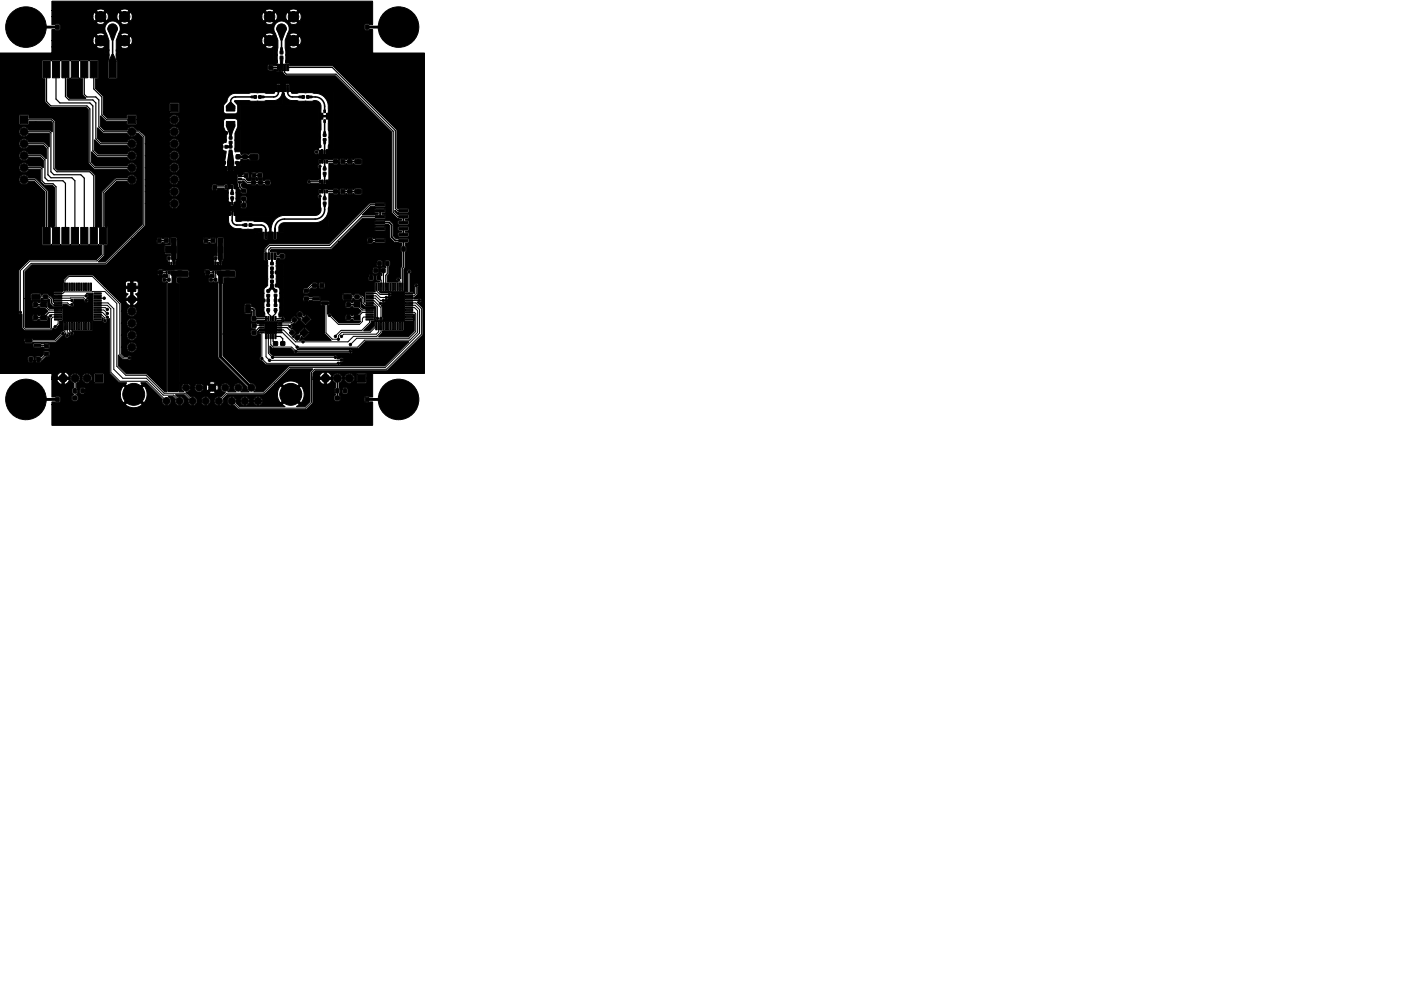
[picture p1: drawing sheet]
<svg xmlns="http://www.w3.org/2000/svg" width="297mm" height="210mm" viewBox="0 0 297 210" stroke-linecap="round" stroke-linejoin="round" font-family="sans-serif">
<g fill="#000" stroke="#000" stroke-width=".21">
<path d="M9.1 12.9h1.5v3.6h-1.5zM11.8 5.3h.7v.9h-.7zM11.1 12.9h1.5v3.6h-1.5zM13.5 5.3h.7v.9h-.7zM13.1 12.9h1.5v3.6h-1.5zM15.1 12.9h1.5v3.6h-1.5zM14.2 16.7l.7-.2 .2 .2h1.6l.2-.2 .1 .2h.5v3.4l.7 .8h-3.4l-.6-.5zM17.1 12.9h1.5v3.6h-1.5zM19.1 12.9h1.5v3.6h-1.5zM21.1 12.9h1.5v3.6h-1.5zM23.7 11.6h.3l.6 1.4h-1.5zM23.1 12.9h1.5v3.6h-1.5z"/>
<path d="M22.9 6.1h2l-.9 2.4h-.3zM22.1 4.3h3.6v7.1h-1.1v-2.8l.6-1.6a1.63 1.63 0 0 0-1.3-2.5 1.63 1.63 0 0 0-1.3 2.5l.5 1.6v2.8h-1zM55.5 13.9h.7v.9h-.7zM57 13.9h.8v.9h-.8zM46.7 19.4h11.5v.3l-.2 .1h-1.6l-.5-.1-6 .1a1.81 1.81 0 0 0-1.8 1.7l-.7 .9 .1 1.5 .4 .3h1.9l.4-.2 .2-.3v-1.2l-.7-.9 .1-.2 6.1 .1 .5-.2h1.6a1.85 1.85 0 0 0 1.9-1.9v2.9h-8.8v10l-1.2-.1-.2-.5 .1-3.4 .6-1.5v-1.2l-.3-.4h-2.1l-.5 .3-.1 1.3 .6 1.5v1.2a.52 .52 0 0 1 0 .5 .52 .52 0 0 1-.5 .3 .99 .99 0 0 0-.4 1.1 .99 .99 0 0 0 .9 .7l-.4 2.2v1.1h-.9zM58.8 13.6h.5v1.4h-.5zM58.8 18h.5v1.4h-.5zM59.5 13.6h.4v1.4h-.4zM59.5 18h.4v1.4h-.4zM59.4 11.9h.6v.5h-.6zM59.4 11h.6v.4h-.6zM59.5 10.1h.4l.1 1h-.6z"/>
<path d="M59.4 12.3h.6l-.1 1.4h-.4zM60.1 13.6h.5v1.4h-.5zM60.1 18h.5v1.4h-.5zM58.7 6.1h2l-.9 2.4h-.2zM60.8 13.6h.4v1.4h-.4zM60.8 18h.4v1.4h-.4zM57.9 4.3h3.6v8.6h-.9v-1.9l-.1-.9a4.5 4.5 0 0 1 .5-3 1.63 1.63 0 0 0-.2-2.2 1.63 1.63 0 0 0-2.2 0 1.63 1.63 0 0 0-.2 2.2 5.9 5.9 0 0 1 .4 3.8v2h-.9zM75.8 5.3h.7v.9h-.7zM77.5 5.3h.7v.9h-.7zM11 .3l68-.1v5l-1.6-.1-.2 .3v.7a.69 .69 0 0 0 1.1 .3l.7-.1v4.9l11 .1v67.9h-11v5l-1.4-.1-.4 .3v.7l.3 .3 1.5-.1v4.9h-68v-4.4l15.5 .1a2.82 2.82 0 0 0 3.7-.1l-1.9-1.8-1.8 1.8h-15.5v-.5l1.4 .1 .4-.3v-.7l-.2-.3-1.6 .1v-3.7h1l.1 .2a1.32 1.32 0 0 0 1 .9h.5a1.34 1.34 0 0 0 1.1-1.1h-1.1v1.1h-.5v-1.1h-2.1v-.3h3.9l.1 .6 .6 .5v.9l-.3 .4v.7l.3 .5-.4 .4v.6l.3 .3h.8l.2-.2v-.8l-.3-.5 .3-.3v-.7h.4v.7l.4 .3h8.2l.2 .9 .5 1 1.8-1.8h.7l1.8 1.8a2.8 2.8 0 0 0 0-3.6l-1.8 1.8h-.7l-1.8-1.8-.5 .7-.2 1h-7.6l.2-.3v-.9l-.8-.2-.4 .4h-.4l-.3-.3v-1a1.18 1.18 0 0 0 .8-1.1h.4v.2a1.05 1.05 0 0 0 1.7 .7h.8l.2 .2h1.8l.2-.2-.1-1.8-.1-.1h-1.8l-.2 .2v1.7h-.8a1.05 1.05 0 0 0-.1-1.8 1.05 1.05 0 0 0-1.6 .9h-.4v-.2a1.06 1.06 0 0 0-1.2-.8 1.06 1.06 0 0 0-.9 1h-3.9v-.2h3.7a1.31 1.31 0 0 0-1.1-1.1v1.1h-.5v-1.1l-.6 .3-.5 .8h-1v-.8h-11v-2.7h5.9l.4 .4h.6l.3-.4h.3l.3 .4h.6l1.3-1.2 .7-.1 .2-.8-.3-.3h-.9l-.2 .8-.4 .4-.4-.2-.6 .1-.2 .1-.1 .8h-.3v-.7l-.4-.3-.6 .1-.2 .1-.1 .8h-5.9v-3h7l.2 .3h1.3l.6-.2 .2 .3a.86 .86 0 0 0 1 .1l.2-.2 .1-.6-.4-.4-1.4 .1-.3-.1h-1.3l-.2 .2v.5h-7v-1h5.1l.3 .3h1.3l.3-.2h4.8l1.5-1.4 .3-.1 .3-.5v.3a.46 .46 0 0 0 .1 .7 .46 .46 0 0 0 .6-.1 .46 .46 0 0 0 0-.6v-.3l.2 .1a.47 .47 0 0 0 .5 .5 .47 .47 0 0 0 .4-.6 .47 .47 0 0 0-.5-.4h4.3l.1-.2v-1.7l-.2-.1h-5.9l-.1 .2v1.8l-.4 .2-.1 .4-1.3 1.2h-4.6l-.3-.2h-1.3l-.3 .3v.4h-5.1v-6.2h3.9v.1a.53 .53 0 0 0 .8 .3v2.9l.5 .5h5.5l.6-.5a.49 .49 0 0 0 .8 0l.5-.8v-.7l.7-.1v-2.4l-.2-.2h-2.6l-.4-.4v-.8l-.2-.2h-1.3l-.2 .3-.6-.3h-.7l-.2 .2-.1 .7 .2 .4h.8l.6-.2 .1 .2 1 .1 .7 .6-.7 .7h-1l-.1 .3-.5-.3h-.8l-.2 .3-.1 .7 .4 .4h.7l.5-.3 .2 .3h1.3l.2-.1 .1-.9 .4 .4v2h-5.2l-.1-.2v-5.9h1.2l.4 .4h1.5l.4-.5 .6 .3h.6l.3-.2 .3 .3v.7l.7 .7h1.9l.2-.5h.8l.5 .3a.6 .6 0 0 0 1-.3l-.3-.4 .3-.3v-.4h1.9l.2 .2a.48 .48 0 0 0 .5 .5 .48 .48 0 0 0 .5-.4 .48 .48 0 0 0-.4-.6 .49 .49 0 0 0 .3-.5 .49 .49 0 0 0-.4-.4h1.4l.1 5.7 1.7 .1 .2-.7 .2 .2a.49 .49 0 0 0-.2 .7 .49 .49 0 0 0 .7 .2 .49 .49 0 0 0 .2-.6l.6-.3v11.6l2 2h1.6l-.3 .3 1.8 1.8 1.9-1.8-.3-.3h1.1l3.4 3.4-.1 .5a.97 .97 0 0 0 1.6 .8 .97 .97 0 0 0-.2-1.7h1l.5 .4-.1 .5a.96 .96 0 0 0 1.2 .9 .96 .96 0 0 0 .7-1.3 .96 .96 0 0 0-1.4-.5l-.4-.4 1.8-.1 1 .9-.1 .5a.95 .95 0 0 0 .9 .9 .95 .95 0 0 0 1-.9h.9a.95 .95 0 0 0 1.5 .7 .95 .95 0 0 0-.2-1.6 .95 .95 0 0 0-1.3 .9h-.9v-.2a.96 .96 0 0 0-.9-.8l-.5 .1-.9-.9h4.8a1.23 1.23 0 0 0 1.4 0l-.7-.7-.7 .7-4.8-.1a1.06 1.06 0 0 0 .9-1h.9l.3 .7a.95 .95 0 0 0 1 .2 .95 .95 0 0 0 .6-.8h.5l.2 .6 .7-.7h.8l.7 .7a1.23 1.23 0 0 0 0-1.3l-.7 .6h-.8l-.7-.6-.2 .7h-.5a.96 .96 0 0 0-1.1-1l-.5 .3-.3 .6h-.9v-.1a.95 .95 0 0 0-.8-.8 .95 .95 0 0 0-1 .6l-.1 .5 .4 .7h-.9l.1-1.9h6.2l.7 .7 .7-.7a1.2 1.2 0 0 0-1.3 0h-6.3v-21l-.1-.2-.4-.2v-.8l2.3-.1 .2-.2v-.6h3.2l.4 .4 .6-.1 .4-.3 .7 .1-.1 .8-.8-.2-.2 .2v.7l.2 .2 1.6-.1 .1 16 6.2 6.2v.6l.4 .5h-1.7a.99 .99 0 0 0 .3-1.2 .99 .99 0 0 0-1-.6l-.5 .3-.3 .4 .1 .6 .3 .5h-1.7a.96 .96 0 0 0 .1-1.6 .96 .96 0 0 0-1.5 .4l-.1 .4 .2 .5 .8 .5-1 .9h-.2a.97 .97 0 0 0-1.2 1 .97 .97 0 0 0 1.3 .8 .97 .97 0 0 0 .6-1.4l.9-.9h7.6l.4-.1h2.6l.2 .9 .5 1 1.8-1.8h.7l1.8 1.8a2.8 2.8 0 0 0 0-3.6l-1.8 1.8h-.7l-1.8-1.8-.5 .7-.2 1h-2.6l2-2.1h1.6l1.9 1.8 1.8-1.8a2.8 2.8 0 0 0-3.7 0h-1.6l3.3-3.2h4.8l-.6 .7v6.2l-1 1.1h-1.8l.6-.5-1.8-1.8-1.9 1.8 .6 .5h-9.6l-.8-.8 .1-.4h.9a.95 .95 0 0 0 1 .9 .95 .95 0 0 0 .9-.9h.8a.95 .95 0 0 0 1.5 .7 .95 .95 0 0 0-.1-1.6 .95 .95 0 0 0-1.4 .9h-.8v-.2a.96 .96 0 0 0-1.1-.8 .96 .96 0 0 0-.8 1h-.9v-.2a.95 .95 0 0 0-1.1-.7 .95 .95 0 0 0-.8 1.1 .97 .97 0 0 0 1.4 .7l1.1 .9h14.2l1.4-1.5v-4.9h1.4a1.32 1.32 0 0 0 1 1.1h.6a1.34 1.34 0 0 0 1-1.1h-1v1.1h-.6v-1.1h-2.4v-.3h4.2l.2 .6 .5 .5v.9l-.3 .4v.7l.3 .5-.4 .3v.7l.3 .3h.7l.4-.4v-.6l-.3-.3 .2-.5v-.7h.5v.7l.2 .3h.7l.2-.3 .1-.7-.2-.3h-.8l-.2 .3h-.5l-.2-.3v-1l.5-.4 .2-.7h.4a1.05 1.05 0 0 0 1.7 .9h.9l.2 .2h1.7l.2-.2v-1.8l-.2-.1h-1.8l-.1 .2v1.7h-.9a1.05 1.05 0 0 0-.1-1.8 1.05 1.05 0 0 0-1.6 .9h-.4v-.2a1.06 1.06 0 0 0-1.1-.8 1.06 1.06 0 0 0-1 .8v.2h-4.2v-.2h4a1.31 1.31 0 0 0-1-1.1v1.1h-.6v-1.1l-.6 .3-.4 .8h-1.4v-.9l.5-.4 15.3-.1 7.5-7.6v-5.6l-1.2-1.3h.2a.46 .46 0 0 0 .6 0 .46 .46 0 0 0 0-.7 .46 .46 0 0 0-.7 .1h-.8v-.4l.8-.7 .1-1.5a.46 .46 0 0 0 0-.7 .46 .46 0 0 0-.7 .1 .46 .46 0 0 0 .1 .6v1.2l-.2 .2-.2-.4h-.6v-3.9a.47 .47 0 0 0 .1-.6 .47 .47 0 0 0-.7-.1 .47 .47 0 0 0 0 .7v3.9h-.5l-.2 .2v5.8l.2 .2h1.7l.1-.2v-1.2h.1v3.5l-1.2 1.3h-6.3l.8-.9 .1-.4h4.3l.1-.2v-1.6l-.2-.2h-5.8l-.2 .9-1 1.1h-1.3l1.5-1.6 .1-.5 .6-.1 .1-2.4-.2-.2h-2.3l-.4-.4 .1-.7 .8 .8h1.8l.2-.2 .3 .3v2a.48 .48 0 0 0 0 .7 .48 .48 0 0 0 .7 0 .46 .46 0 0 0 .7 0 .46 .46 0 0 0 0-.7v-2l-.3-.4 .2-.2 .1-.4a.48 .48 0 0 0 .6-.6 .5 .5 0 0 0 .7-.6v-.1a.48 .48 0 0 0 .6-.5 .48 .48 0 0 0-.8-.2h-1.5l-.3-.3 5-.1 .2-.1v-4.6l.3-.4v-3.2l.3-.4-.3-1.5 .7-.2 .1-.6-.3-.3-2.4 .2-.6-.7h1l.3 .3 1.9-.1 .1-.2-.1-.6-.7-.1v-.2l.7-.2 .1-.6-.3-.3-1.9 .1-.1 .2v.6l.7 .1v.3h-.6l-.1 .7h-1v-2.3l-.6-.8-1.4-.2h-1.7l-.3 .3v.4l.3 .3 2.7-.1 .3 .3v2.6l.9 .9 1.5 .2-.1 1.5 .2 .4v3l-.2 .4v2.2a.49 .49 0 0 0-.7-.2 .49 .49 0 0 0-.2 .6l.4 .3h-2.4v-1.2l.3-.5v-1.5l.3-.3v-.7l-.3-.4-.7 .1-.2 .2v.7l.3 .6-.8-.1-.3 .3v.8l.3 .3v.4l-.3-.2-.6-.1-.4 .3 .1 .9 .7 .2v.2l-1 .2 .1 2h-2.2v2.1l-.2-1.1-.4-.3-.4-.1-.3-.2h-.8l-.3 .3-.2-.1-.4-.4h-1.5l-.3 .2v1l.3 .4h1.5l.4-.5 .6 .3h.7l.3-.3 .2 .1v.8l-.2-.2h-1.4l-.2 .3h-.3l-.3-.3h-.6l-.4 .4v.6l.3 .3h.7l.3-.2h.3l.2 .2 .9 .1 .7 .6-.7 .7h-.9l-.2 .3h-.3l-.4-.3-.7 .1-.2 .3 .1 .8 .2 .2h.6l.4-.3h.3l.2 .3 1.4 .1-.3 .3h-4.2l-1.6-1.6a.47 .47 0 0 0-.3-.4 .47 .47 0 0 0-.5 .2l-.1-1.8 .4-.2v-.6l-.2-.3h-1.4l-.2 .3v.6l.8 .2v5.8l1.4 1.5h-5.6l-.4-.1-.7 .1 .4-.9 .6 .4 1.1-1.1v-.2l-.9-.9h-.2l-1.3 1.4-.4 .1-.6 .7-.3-.3 .7-.6 .1-.3-.6-.7h-.5a.53 .53 0 0 0 .1-1l.5-.2h.5l.5-.5v-.4l-.6-.6h-.4l-.4 .5-.2 .6-2.9-.1 .1-.2h.8a.47 .47 0 0 0 .7 0 .47 .47 0 0 0 0-.6 .47 .47 0 0 0-.7 0h-.5v-.5h3.7l.5 .6 .6 .2-.1 .4 .9 .9h.2l1-1 .1-.2-1-1-.6 .4-.1-.5-.6-.6-.5 .1-.4 .4v.3h-3.7v-.3h1.1v-3.4h4l.1 .6 .3 .3a.73 .73 0 0 0 1-.3l2.1 .2 .3-.3v-.5l-.3-.2-2.1 .1-.3-.2h-.7l-.4 .3h-4v-1.6h4l.1 .7a.86 .86 0 0 0 1 .1l.3-.3v-.5l.5-.4 .2 .1h.6l.4-.3h.3l.3 .3h.8l.2-.3-.1-.8-.3-.2-.7 .1-.2 .2v.7h-.3v-.7l-.2-.2-.8-.1-1.2 1.2h-.6l-.3 .4h-4v-2.9h17.9v.8l.8 .2 .4-.3v-.8l-.3-.2-.6-.1-.3 .4h-17.9v-1.5h18.8l.1 .8 .8 .2 .3-.3v-.8l-.2-.3h-.6l-.4 .4h-18.8v-1.2h-1.6v-.3h21.3v.8l.8 .1 .3-.2v-.8l-.2-.3h-.6l-.3 .4h-21.3l.2-.9h.3l.5 .3 .7-.1 .1-.2v-.7l-.2-.3h-.6l-.4 .3h-.4l-.2-.5-1.2-.1v-.3l.2-.2h12.5l1.7-1.6h6l.4 .4h.6l.3-.3 2.4 .1 .2-.2 .1-.4-.3-.3-2.4 .1-.4-.3h-.6l-.2 .1-.1 .8h-6l2.6-2.6h5l.3 .3 1.9-.1 .1-.6-.3-.3h-1.7l-.3 .3v.4h-5l2.5-2.4 4.7 .1 .2-.2-.1-.6-.7-.2v-.2h.5l.2-.3v-.5l-.2-.2-1.9 .1-.2 .7 .3 .2h.5l-.1 .3-.7 .1h-2.6l1.8-1.8h.8l.3 .1h1.9l.2-.7-.2-.2-1.9-.1-.3 .2-1.1 .1-8.6 8.5-12.8 .1-.8 .9-.2 .9 .1 1.5 .7 .1v.7h-1.6v10.6h1v.8h-1.6l-.3-.3v-1.4l-.4-.4-.4-.1-.1-.4-.2-.2-.9-.1-.4 .4v1.5l.2 .3h1.1l.3-.7 .1 1-.3 .4v.7l.2 .2 .8 .1 .3-.4h1.5a.52 .52 0 0 0 .8 .4h1.8v2.4l-2 .1-.4-.1-.2-.5h-1.1l-.1 .5 .4 .2v4.8a.48 .48 0 0 0-.1 .6 .48 .48 0 0 0 .5 .3l.9 .8h14.9a.49 .49 0 0 0 .6 0 .49 .49 0 0 0 .2-.6 .47 .47 0 0 0 .6-.2 .47 .47 0 0 0-.2-.6 .47 .47 0 0 0-.6 .1h-.5a.49 .49 0 0 0-.1-.6 .49 .49 0 0 0-.6 0h-12.7l-.4-.2-.5-.5v-1.4l.7 .6 3.8-.1 .6 .6a.48 .48 0 0 0 .3 .5 .48 .48 0 0 0 .5-.2l10.9 .1a.46 .46 0 0 0 .6-.1 .46 .46 0 0 0 0-.6 .46 .46 0 0 0-.7 0h-10.9l.4-.2h12.5l1.5-1.5h9.3l-5.2 5.1-20.2 .1-5.5 5.4h-2a.97 .97 0 0 0 .4-1.2 .97 .97 0 0 0-1.1-.6l-5.8-5.8v-4.6h5.9l.3 .3 .6 .1 .3-.2 .1-.7 .6-.6h.9l.2-.2v-.7l-.2-.2h-1.5l-.3-.3h-.6l-.4 .3v.8l.3 .2 .7 .1-1 .3v.8h-5.9v-10.6l.2-.2v-1.1l2.4-.1 .1-.3v-1l-.3-.3h-3.5l-1.5 .2-.4-.4h-.6l-.4 .3v.7h-3.2v-.6l-.3-.2h-3.5l-1.3 .2-.3-.1-.4-.3h-.6l-.2 .2-.1 .9 .3 .2h.7l.3-.3 .8 .2-.1 .7-.8-.1-.3 .2 .2 .7 1 .1-.1 .3v22.9h-.5l-3.8-3.8h-4.3l-1.7-1.7v-2.2l.9 .8h1.1a.47 .47 0 0 0 .6 .1 .47 .47 0 0 0 0-.7 .47 .47 0 0 0-.6 0h-.8l-.6-.6v-1.3h1.2a1.05 1.05 0 0 0 1.5 .9 1.05 1.05 0 0 0 .2-1.8 1.05 1.05 0 0 0-1.7 .7v.2h-1.2v-2.6l1.2 .1a1.05 1.05 0 0 0 1 1 1.05 1.05 0 0 0 1.1-1l-.3-.8-.7-.3-.8 .3-.3 .7h-1.2v-2.5h1.2a1.05 1.05 0 0 0 1.7 .9 1.05 1.05 0 0 0-.2-1.9 1.05 1.05 0 0 0-1.5 1h-1.2v-2.6h1.2a1.05 1.05 0 0 0 1.1 1.1 1.05 1.05 0 0 0 1-1.2 1.05 1.05 0 0 0-1.2-.9h-.1a1.05 1.05 0 0 0-.8 1h-1.2v-1.6l-.5-.6h1.4v.1a1.32 1.32 0 0 0 1.1 .9l.5 .1a1.34 1.34 0 0 0 1.1-1.1h-1.1v1h-.5v-1h-2.5l-1.9-1.9h3.3l.1 .3 .5 .2-.6 .9h2.7l-.6-.9 .6-.3v-.9h-1.1v2.1h-.5v-2.1h-1.1v.7h-3.3l-1.2-1.2h7.2v-.7l-.3-.3-.8-.1v1.1h-.5v-1.1l-1 .2-.1 .9h-4.5l-2.5-2.3h-5.2l-.9 1.1-.1 2.2-.2 .2h-1.7l-.1 .2-.1 2-.1-.8-1.3-1-.6 .1-.5 .3-.4-.5h-1.5l-.4 .4v.8h-1.2v-5.8l1.4-1.4h15.7l2.7-2.6h9.7l.3 .3 1 .1v.3h-.5l-.3 .2 .2 1.6 .2 .2h1.4l.1-.6 .3-.7h7.7l.2 .3 .1 1h1.4l.5-1.5v-4.1l-.3-.4h-.8l-.2 .2-.1 3.7-.7 .2-.1 .6h-7.7v-4.3h5.6v.7l.2 .3h.7l.3-.3h.2l.3 .3h.6l.4-.4v-.6l-.4-.3h-.6l-.3 .3-.3-.1-.2-.2h-.6l-.3 .3h-5.6l-.2-.3h-1l-.2 .2v1.4h-1l-.2 .2-.1 1.4h-9.7l2.8-2.9h5.3v.7l.3 .3h.6l.3-.3 .5 .3h.6l.4-.3v-.7l-.4-.3h-.6l-.3 .3-.3-.1-.2-.2h-.6l-.3 .3h-5.3l1.2-1.2h25v-.2h1.8l.1 1.4 .6 .2 .2-.2v-1.4h1.1v1.4l.6 .2 .2-.2v-1.4h1.5v-1h9.5v-7.3h.8l.4 .3h.6l.3-.4h.3l.3 .4h.6l.3-.3 .5 .3h.7l.5-.3 .4 .3h1.1l.4-.3v-.7l-.4-.4h-1.1l-.4 .3-.5-.2h-.7l-.5 .2-.3-.2h-.6l-.3 .2v.7h-.3l-.1-.7-.2-.2h-.7l-.3 .3-1.8-.2-.2 .1v.7h-.3l-.1-.7-.4-.1-.2 .2v1a.47 .47 0 0 0-.1 .6 .47 .47 0 0 0 .5 .2v2.3h-10.2v1.6h-6.6v-.3h-1.5l-.1-.9-.5-.1-.1 1h-1.4v3.8h-18.4l1.7-1.7v-4.6h5.1a1.06 1.06 0 0 0 1.2 1l.7-.4h13.2l.3 .4h.7l.3-.3v-.7l-.2-.4 .2-.3 .1-.6-.3-.3h-.7l-.3 .1-.1 .8 .3 .4-.3 .3v.6h-13.2l.2-.9h10.9v.7l.5 .1 .2-.8h.4v-2.9h-.4v-.8l-.5-.2-.2 .2v.8h-.5v2.9h-10.4a1.05 1.05 0 0 0-1.2-.8 1.05 1.05 0 0 0-.9 1.1h-5.1v-2.6h5.1v.3a1.05 1.05 0 0 0 1.3 .8 1.05 1.05 0 0 0 .8-1.2v-.1a1.05 1.05 0 0 0-1.2-.8 1.05 1.05 0 0 0-.9 1h-5.1v-1.2h14.1v.7l.3 .3h.6l.4-.4h1.4a.37 .37 0 0 0 .3 .3 .37 .37 0 0 0 .4-.3v-.8l-.3-.2-.3 .1-.2 .2h-1.4l-.3-.2h-.5l-.4 .3h-14.1v-1.3h5.1a1.05 1.05 0 0 0 .8 1 1.05 1.05 0 0 0 1.2-.5h12.3v.3l.3 .2v.7l.5 .5 .1 .6a.86 .86 0 0 0 1 .2l.2-.3v-.6l-.2-.3h-.5l-.4-.4v-.4l.2-.3v-.4h.2l.7 .6 .7 .1 .3 .3h.8l.3-.3 .6 .3h.6l.3-.3 .3 .1a.86 .86 0 0 0 1 .1l.2-.2v-.5h7.7a.47 .47 0 0 0 .3 .4 .47 .47 0 0 0 .5-.1h1.6l.1 .2h.4l.2-.9h.3l.1 .8h.5l.1-.8h.5v-3.6h.8l.4 .4 .6-.1 .3-.3h.3l.3 .4 .6-.1 .3-.2 .5 .2h.7l.5-.2 .4 .3h1.1l.3-.3 .1-.7-.4-.4h-1.1l-.4 .3-.5-.3h-.7l-.5 .3-.3-.3h-.6l-.3 .3v.7h-.3l-.1-.8-.2-.2h-.6l-.4 .3-1.9-.1-.1 .7h-.3l-.1-.6-.4-.1-.2 .1v.8a.68 .68 0 0 0 .3 1.1l.1-.1v2.3h-.3l-.1 .2h-1.6a.47 .47 0 0 0-.5-.1 .47 .47 0 0 0-.3 .5h-7.7l-.2-.5h-.8l-.5 .3-.4-.3h-.6l-.3 .3-.5-.3h-.7l-.4 .3a.71 .71 0 0 1-.9-.5l.6-.2 .1-.8h.4l.1 .7 .2 .3h.7l.2-.3 .4 .3h.7l.2-.3v-.8l-.3-.3h-.6l-.3 .3-.3-.3h-.6l-.4 .4h-.4l-.3-.4h-.6l-.4 .5-1.2 .1-.1 1.5h-12.3l.1-.7a1.06 1.06 0 0 0-1.1-.8 1.06 1.06 0 0 0-1 1h-5.1v-2.5h5.1a1.05 1.05 0 0 0 1.1 1 1.05 1.05 0 0 0 1-1.2h10l.2 .9 1.2 .1 .3-.2v-.8h1.4v-1.6l.6 .1 1.1-.1 .3 .2h1.5l.2-.1 .1-1-.3-.4h-1.5l-.3 .3-.6-.2-1.1 .2v-10.5h16.5v9.4l-.2 .2a.48 .48 0 0 0-.7 .1 .48 .48 0 0 0 .1 .7 .48 .48 0 0 0 .7-.1l.1 .2 .5-.1v-1h.4v.9l.2 .2 .4-.2 .1-.9h1.4v-12.3h-9.2v-1.5l-.7-.1-.1 .2v1.4h-.4v2.9h-.3v-2.9h-.4l-.1-1.5-.6-.1-.2 .2v1.4h-11.9v16l-8.7-.1a1.05 1.05 0 0 0-1-.8 1.05 1.05 0 0 0-1 .7l-.1 .4h-5.1v-2.6h5.1v.2a1.06 1.06 0 0 0 1.7 .7 1.06 1.06 0 0 0-.2-1.8 1.06 1.06 0 0 0-1.5 .9h-5.1v-2.5h5.1a1.06 1.06 0 0 0 1.5 .9 1.06 1.06 0 0 0 .2-1.7 1.06 1.06 0 0 0-1.7 .6v.2h-5.1v-1.7l-.9-.9h6a1.06 1.06 0 0 0 1.5 1 1.06 1.06 0 0 0 .2-1.8 1.06 1.06 0 0 0-1.7 .7v.1h-6l-.3-.2-.6-.1a1.06 1.06 0 0 0-1-.7 1.11 1.11 0 0 0-1.1 .7h-4.8l-.8-.8v-2.2l1.2 1.1h4.3l.1 .6 .2 .2h1.8l.1-1.1h6.9a1.07 1.07 0 0 0 1.5 1.1 1.07 1.07 0 0 0 .2-1.9 1.07 1.07 0 0 0-1.7 .7l-6.9 .1v-.9l-.2-.1h-1.8l-.2 .7h-4.1l-.8-.8v-.6h14l.2 .2h1.8l.1-.2v-1.8l-.2-.1-1.8 .1-.1 1.8h-14v-3.2l-1.7-1.8v-1.9l.5-.1 .1-.2v-3.7l-1.7-.1-.2 .2-.2-.2h-1.6l-.2 .2-.2-.2h-1.6l-.2 .2-.2-.2h-1.6l-.2 .2-.2-.2h-1.6l-.2 .2-.2-.2-1.7 .1-.1 3.7 .1 .2 .5 .1 .1 5 1.2 1h7.5l.4 .4 .1 11.6 1.3 1.1 6.9 .1a1.06 1.06 0 0 0 1.7 .3 1.06 1.06 0 0 0-.3-1.7l-.2-.1a1.05 1.05 0 0 0-1.2 .7h-6.8l-.8-.8v-2.1l1.3 1.1h6.2l.3 .4 .5 .3a1.06 1.06 0 0 0 1.3-.8 1.06 1.06 0 0 0-.8-1.3 1.06 1.06 0 0 0-1.3 .7h-6.1l-.8-.9v-2.1l1.3 1.1h5.6a1.06 1.06 0 0 0 1.7 .5 1.06 1.06 0 0 0-.1-1.7 1.06 1.06 0 0 0-1.6 .6h-5.4l-.9-.9v-2.1l1.4 1.1h5a1.08 1.08 0 0 0 1 .7 1.08 1.08 0 0 0 1-.7h.4l.8 .8v18.5l-8 8h-1.3l1.3-1.4v-2.2h.5l.1-.2v-3.6l-.1-.1-.5-.1v-7l2.5-2.5h2.3a1.06 1.06 0 0 0 1.1 .7 1.06 1.06 0 0 0 .9-1.1v-.2a1.05 1.05 0 0 0-1-.8 1.05 1.05 0 0 0-1 .7h-2.5l-2.9 2.8-.1 7.4-.6 .2-.2-.1-.5-.1-.1-10.9-1-1h-6.9l-.4-.4v-9.8l-.6-.7-5-.1-.2-.7h-1.8l-.2 .1v1.8l.2 .2h1.8l.2-.8h4.6l.3 .3v2l-.5-.4h-4.5a1.07 1.07 0 0 0-1.7-.4 1.07 1.07 0 0 0 .1 1.7 1.07 1.07 0 0 0 1.6-.6h4.3l.1 2.8-1.1-.9-3.3-.1a1.06 1.06 0 0 0-1.7-.4 1.06 1.06 0 0 0 .1 1.7 1.06 1.06 0 0 0 1.6-.6h3.1l.6 .7v2.1l-1-.9h-2.7l-.3-.4a1.06 1.06 0 0 0-1.6 .2 1.06 1.06 0 0 0 .4 1.5 1.06 1.06 0 0 0 1.5-.6h2.4l.7 .7v1.5l-.5-.4h-2.6l-.3-.4-.5-.3a1.06 1.06 0 0 0-1.2 .9 1.06 1.06 0 0 0 .8 1.2 1.06 1.06 0 0 0 1.2-.6l2.4-.1 .1 2.7 .8 .7h1.7l.4 .4v8.3l-.6 .2-.7-.2v-7.5l-2.6-2.6-1.5-.2a1.05 1.05 0 0 0-1.7-.4 1.05 1.05 0 0 0 .1 1.7 1.05 1.05 0 0 0 1.6-.5h1.2l2.2 2.3v7.2l-.5 .1-.1 .1 .1 3.8h1.7l.2-.2 .2 .2h1.6l.2-.2 .2 .2h1.6l.2-.2 .2 .2h1.6l.2-.2 .2 .2h1.6l.2-.2 .2 .2h1.6l.2-.2 .7 .3v1.8l-1.2 1.2h-14.2l-2.2 2.2v8.6l-.1 .4h-3.9v-55l11-.1v-1.2h9.4l.9 .3 .8-.2v1.3h1v1l-.2 .6v3.6l.2 .1h1.6l.1-.2v-3.5l-.2-.6v-1h1.1v-1.3a1.62 1.62 0 0 0 1.7-.1h28.8l.9 .3 .8-.2v2.8h.9v.5l-.2 .1v.5h-.5l-.4-.3h-.8l-.1 .3v.6l.2 .4h.8l.2-.3h.6l.1 .5h1.3l.1 .4 .6 .5h10.4l11.9 11.9v17l1.1 1.2 1 .3v.2l-.7 .2v.5l.1 .3h2.1l.1-.3-.1-.5-.7-.2v-.2l.7-.2 .1-.5-.1-.3h-1.9l-.3 .1-.7-.8v-.2l1 .6h1.8l.2-.3v-.5l-.2-.2-2.1 .1-.3-.3v-16.5l-13.5-13.5h-9.1l-.2-.6h-.7v-.5h.9v-2.8a1.6 1.6 0 0 0 1.7-.2l-1-.9-.7 .8v-.8l.4-.4h.7l.9 1a1.59 1.59 0 0 0 0-1.9l-.9 .9h-.7l-.4-.4v-.7l.7 .8 1-1a1.6 1.6 0 0 0-1.7-.1v-2.2a1.6 1.6 0 0 0 1.7-.1l-1-1-.7 .8v-.4h-.4l.8-.7h.7l1 .9a1.6 1.6 0 0 0-.1-1.9l-.9 1h-.7l-1-1a1.62 1.62 0 0 0-.1 1.7h-2.2a1.6 1.6 0 0 0-.1-1.7l-1 1 .8 .7h-.4v.4l-.8-.8-.9 1a1.6 1.6 0 0 0 1.7 .1v2.2a1.6 1.6 0 0 0-1.7 .1l.9 1 .8-.8v.7l-.4 .4 .4 .4v.8l-.8-.8-.9 1h-28.8l-1-1-.7 .8v-.8l.4-.4h.7l.9 1 .4-1h27.4l.3 1 1-1-1-.9-.3 .9h-27.4l-.4-.9-.9 .9h-.7l-.4-.4v-.7l.7 .8 1-1a1.62 1.62 0 0 0-1.7-.1v-2.2a1.6 1.6 0 0 0 1.7-.1l-1-1-.7 .8v-.4h-.4l.8-.7h.7l.9 .9 .4-.9h27.4l.3 .9 1-.9-1-1-.3 1h-27.4l-.4-1-.9 1h-.7l-1-1a1.6 1.6 0 0 0-.1 1.7h-2.2a1.6 1.6 0 0 0-.1-1.7l-1 1 .8 .7h-.4v.4l-.8-.8-.9 1a1.6 1.6 0 0 0 1.7 .1v2.2a1.6 1.6 0 0 0-1.7 .1l.9 1 .8-.8v.7l-.4 .4 .4 .4v.8l-.8-.8-.9 1h-9.4v-1.4h8.7l.3 1 1-1-1-.9-.3 .9h-8.7v-2.3h.6l.3 .1a.59 .59 0 0 0 .9-.3v-.8l-.3-.2-1.5 .1v-1.6h8.7l.3 .9 1-.9-1-1-.3 1h-8.7v-1.4h9.4l.9 1 1-1h3.2l.9 1 1-1h28.8l.9 1 1-1h3.2l.9 1 1-1a1.62 1.62 0 0 0-1.9 0h-3.2a1.63 1.63 0 0 0-1.9 0h-28.8a1.63 1.63 0 0 0-1.9 0h-3.2a1.63 1.63 0 0 0-1.9 0h-9.4zM4.2 24.6h1.7v1.7h-1.7zM12.4 23.2h6v12h-6z"/>
<path d="M27.1 24.6h1.7v1.7h-1.7zM36.1 22h1.7v1.7h-1.7zM46.6 36.6h.7l.1 .2-.8 .1zM46.6 37.3l.7-.1 .1 .3h-.8zM46.6 37.9h.7l.1 .2-.8 .1zM46.6 38.6l.7-.1 .1 .3h-.8zM46.8 30.9h.4v.5h-.4zM47.7 27.9h.5v.6h-.5zM47.7 30.9h.5v.5h-.5zM47.3 34.3h.5v.5h-.5zM47.8 35.4h.3l-.1 .8-.2-.1zM48.4 35.4h.3v.8l-.3-.1z"/>
<path d="M47.3 24.4h1.3v.6h-1.3zM48.7 27.9h.4v.6h-.4zM48.6 30h.6v.5h-.6zM48.6 29h.6v.5h-.6zM48.6 31.9h.6v.4h-.6zM48.6 30.9h.6v.5h-.6zM48.3 34.3h.5v.5h-.5zM49 34.3h.5v.5h-.5zM48.7 21.8h.4l.6 .7v.6l-1.7-.1v-.5zM49.1 35.4h.3l-.1 .8-.2-.1zM48.6 32.1l.6 .1 .4 2.2-.1 1.7-.1 .1h-1l-.1-.1-.1-1.7zM48.5 32.9h.8v.8h-.8z"/>
<path d="M48 26.4h1.8v.4l-.6 1.4h-.6l-.6-1.4zM49.7 35.4h.3v.8l-.3-.1zM48 25.8h1.8v1h-1.8zM48 22.5h1.8v1.1h-1.8zM50 34.3h.5v.5h-.5zM47.6 36.5h2.5v2.5h-2.5zM49.2 24.4h1.2v.6h-1.2zM50.4 38.6l.8-.1v.3h-.7zM50.4 37.9h.8v.2l-.7 .1zM50.4 37.3l.8-.1v.3h-.7zM50.4 36.6h.8v.2l-.7 .1zM50.1 32.9h.7v.8h-.7z"/>
<path d="M50.2 34.4l.9-.1v1.1h-1zM51.5 32.9h.9v.8h-.9zM51.5 31.3h.9v.8h-.9zM51.9 36.8h.6v.8h-.6zM53 32.8l1.6-.1 .1 .2v.8l-.2 .1h-1.4l-.2-.2zM53 29.8h1.6l.1 .2v.7l-.2 .2h-1.4l-.2-.3zM53.5 36.8h.7v.8h-.7zM53.9 20.3h.5v.5h-.5zM53.3 38.3h.8v.8h-.8zM53.3 39.9h.8v.8h-.8zM54.7 36.8h.8v.8h-.8zM54.9 20.3h.4v.5h-.4z"/>
<path d="M54.8 38.3h.9v.8h-.9zM54.8 39.9h.9v.8h-.9zM56.3 36.8h.7v.8h-.7zM56.4 38.4h.8v.7h-.8zM56.4 40h.8v.7h-.8zM64.1 20.3h.4v.5h-.4zM65 20.3h.5v.5h-.5zM67.7 38.2h.3v.7h-.3zM67.7 31.9h.3v.7h-.3zM67.7 34h.3v.6h-.3zM67.8 39.1h1.6v.9h-1.6zM67.8 32.8h1.6v.9h-1.6z"/>
<path d="M67.9 24h.6v1.3h-.6zM68.2 38.2h.3v.7h-.3zM68.2 31.9h.3v.7h-.3zM68.2 34h.3v.6h-.3zM68.7 23.3h.3v.6h-.3zM68.7 25.4h.3v.6h-.3zM68.6 29.4h.5v.5h-.5zM68.6 28.4h.5v.5h-.5zM68.6 36.6h.5v.4h-.5zM68.6 35.6h.5v.5h-.5zM68.7 38.2h.3v.7h-.3zM68.7 31.9h.3v.7h-.3z"/>
<path d="M68.7 34h.3v.6h-.3zM69.2 24h.6v1.3h-.6zM69.2 38.2h.3v.7h-.3zM69.2 31.9h.3v.7h-.3zM69.2 34h.3v.6h-.3zM60.2 19.8a1.83 1.83 0 0 0 1.7 1.5l1.6 .2h2.6l.7-.2a1.23 1.23 0 0 1 1.3 1.3l-.1 1.1a.79 .79 0 0 0 .8 .8 .79 .79 0 0 0 .8-.8v-1.1a2.76 2.76 0 0 0-2.7-2.8l-.8-.1-4.1 .1-.2-.4h8.8v12.3h-1l.1-1.3-.1-4.8a.79 .79 0 0 0-.8-.8 .79 .79 0 0 0-.8 .8l-.1 4.8 .2 .8-.5 .1v-9h-7.4zM70.7 33.9h.8v.8h-.8zM72.3 33.9h.8v.8h-.8zM73.8 38.7h.8v.8h-.8zM73.8 32.4h.8v.7h-.8zM73.8 33.9h.8v.8h-.8zM75.3 38.3h1.2l.2 .2v.6l-.3 .1h-1l-.2-.2z"/>
<path d="M75.3 32l1.2-.1 .2 .2v.6l-.3 .2h-1l-.2-.3zM75.3 33.9l1.2-.1 .2 .2v.6l-.3 .2h-1l-.2-.3zM6.8 59.5h1.6l.1 .2v.8l-.2 .1h-1.4l-.2-.2zM9.1 48.3h1.5v3.5h-1.5zM11.1 48.3h1.5v3.5h-1.5zM13.1 48.3h1.5v3.5h-1.5zM15.1 48.3h1.5v3.5h-1.5zM17.1 48.3h1.5v3.5h-1.5zM19.1 48.3h1.5v3.5h-1.5zM21.1 48.3h1.5v3.5h-1.5zM23.1 48.3h1.5v3.5h-1.5zM31.8 50.6h.6v.9h-.6z"/>
<path d="M32.1 57.4h.8v.8h-.8zM33.6 59.1h.4v.5h-.4zM33.4 50.6h.7v.9h-.7zM33.7 57.4h.7v.8h-.7zM34.9 50.6h.7v.9h-.7zM34.6 54.5h.4v.6h-.4zM34.6 59.1h.4v.5h-.4zM35.2 57.5h.3v.5h-.3zM35.2 55.6h.3v.5h-.3zM35.7 57.5h.3v.5h-.3zM35.7 55.6h.3v.5h-.3zM35.6 54.5h.4v.6h-.4z"/>
<path d="M35.6 59.1h.5v.5h-.5zM36.5 50.6h.7v.9h-.7zM36.2 57.5h.3v.5h-.3zM36.2 55.6h.3v.5h-.3zM35.3 56.4h1.6v.9h-1.6zM36.7 57.5h.3v.5h-.3zM36.7 55.6h.3v.5h-.3zM36.6 59.1h.5v.5h-.5zM36.5 54.3h.6v.7h-.6zM36.3 50.6l.9-.1 .1 .2v4.1l-.5 1.3-.5-1.3zM36.4 52.3l.7-.1 .2 .2v1l-.1 .3h-.6l-.3-.2zM35.1 52.2h2.2v1.5h-2.2z"/>
<path d="M37.7 57.5h.8v.8h-.8zM37.7 59.1h.8v.7h-.8zM37.9 54.3h.6v.7h-.6zM38.3 52.3l.7-.1 .2 .2v1l-.1 .3h-.6l-.3-.2zM39.4 57.8h.3v.6h-.3zM36.2 57.5h3.6l.1 1.2h-2.5v1.8h-.9v-2.1l-.3-.1zM40.1 57.8h.3v.6h-.3zM41.7 50.6h.7v.9h-.7zM42 57.4h.8v.8h-.8zM43.5 59.1h.4v.5h-.4zM43.3 50.6h.7v.9h-.7zM43.5 39.3h.7v.9h-.7z"/>
<path d="M43.6 57.4h.8v.8h-.8zM44.8 50.6h.7v.9h-.7zM44.5 54.5h.4v.6h-.4zM44.5 59.1h.4v.5h-.4zM45.1 57.5h.3v.5h-.3zM45.1 55.6h.3v.5h-.3zM45.6 57.5h.3v.5h-.3zM45.6 55.6h.3v.5h-.3zM45.2 39.3h.7v.9h-.7zM45.5 54.5h.5v.6h-.5zM45.5 59.1h.5v.5h-.5zM46.4 50.6h.7v.9h-.7z"/>
<path d="M46.1 57.5h.3v.5h-.3zM46.1 55.6h.3v.5h-.3zM45.2 56.4h1.6v.9h-1.6zM46.6 57.5h.3v.5h-.3zM46.6 55.6h.3v.5h-.3zM46.5 59.1h.5v.5h-.5zM46.4 54.3h.6v.7h-.6zM46.2 50.6l.9-.1 .1 .2v4.1l-.5 1.3-.5-1.3zM46.3 52.3l.7-.1 .2 .2v1l-.1 .3h-.6l-.2-.2zM47.8 39.3h.3l-.1 .8-.2-.1zM47.8 54.3h.6v.7h-.6zM47.5 45.7h1v1a1.77 1.77 0 0 0 1.2 1.7l1.8 .3 3.9-.2 .1 .2v.6h-1.4v.2h-6.6z"/>
<path d="M48.4 39.3h.3v.8l-.3-.1zM47.9 57.5h.8v.8h-.8zM47.9 59.1h.8v.7h-.8zM48.5 44.8h.2v.7h-.2zM48.5 42.9h.2v.6h-.2zM49 41.8h.5v.4h-.5zM49 40.8h.5v.5h-.5zM48.2 52.3l.7-.1 .2 .2v1l-.1 .3h-.6l-.2-.2zM49.1 39.3h.3l-.1 .8-.2-.1zM49.1 44.8h.2v.7h-.2zM49.1 42.9h.2v.6h-.2zM49.4 57.8h.3v.6h-.3z"/>
<path d="M46.1 57.5h3.6l.1 1.2h-2.5l-.1 1.4h-.8v-1.7l-.3-.1zM49.7 39.3h.3v.8l-.3-.1zM48.6 43.9h1.2v.6h-1.2zM49.8 44.8h.2v.7h-.2zM49.8 42.9h.2v.6h-.2zM50.1 57.8h.3v.6h-.3zM51.3 41.8h.8v.7h-.8zM51.3 40.2h.8v.6h-.8zM51.3 43.2h.8v.7h-.8zM51.3 44.7h.8v.8h-.8zM51.9 47.5h.4v.5h-.4zM52.8 47.5h.5v.5h-.5z"/>
<path d="M56.1 53.7h.5v1.3h-.5zM56.1 49.3h.5v1.4h-.5zM55.1 55.9h1.6v4.7l-.3 .3a.92 .92 0 0 0-.4 1.1v3.9l.1 .6h-1zM56.8 53.7h.4v1.3h-.4zM56.8 49.3h.4v1.4h-.4zM57.4 59.4h.5v.5h-.5zM57.4 58.5h.5v.5h-.5zM57.4 56.7h.5v.4h-.5zM57.4 55.7h.5v.5h-.5zM57.4 53.7h.5v1.3h-.5zM57.4 49.3h.5v1.4h-.5zM57.4 57.5h.5v.6h-.5z"/>
<path d="M58.1 53.7h.4v1.3h-.4zM58.1 49.3h.4v1.4h-.4zM58.4 57.5h.5v.6h-.5zM59.4 53.9h.8v.9h-.8zM61 53.9h.7v.9h-.7zM67.7 40.3h.3v.6h-.3zM50 45.7h1.1v.3h6.6v-1.6h10.2v-.5l.2 .6a1.23 1.23 0 0 1-1.3 1.2h-6.5a2.85 2.85 0 0 0-2.8 2.7v.9h-.3l-.1-.9a1.79 1.79 0 0 0-1-1.3l-2.6-.3-3.3 .2-.2-.2zM68.2 40.3h.3v.6h-.3zM68.6 42.9h.5v.5h-.5zM68.6 41.9h.5v.5h-.5zM68.7 40.3h.3v.6h-.3zM69.2 40.3h.3v.6h-.3z"/>
<path d="M59.4 47.6l.9-.4h6.5a2.76 2.76 0 0 0 2.8-2.7l.1-.6v4.4h-9.5v1h-1.1v-1.1zM70.7 40.2h.8v.8h-.8zM72.3 40.2h.8v.8h-.8zM72.8 59.5h1.6l.2 .2-.1 .8-.2 .1h-1.4l-.1-.2zM73.8 40.3h.8v.7h-.8zM75.3 40.2h1.2l.2 .2v.6l-.3 .1h-1l-.2-.2zM76.6 50.6h.7v.9h-.7zM78.3 58.5h.7v.8h-.7zM78.1 50.6h.8v.9h-.8zM79.3 57h.7v.8h-.7zM80 58.5h.7v.8h-.7zM80.1 55.5h.7v.8h-.7z"/>
<path d="M80.9 57h.7v.8h-.7zM79.7 43.2l1.8-.1v.5l-1.8 .1zM79.7 44.4h1.8v.5l-1.8 .1zM79.7 45.7h1.8v.5l-1.8 .1zM79.7 47l1.8-.1v.5l-1.8 .1zM79.7 48.3l1.8-.1v.5l-1.8 .1zM79.7 49.5h1.8v.5l-1.8 .1zM79.7 50.8h1.8v.5h-1.8zM81.8 55.5h.6v.8h-.6zM83.6 52.4h.6v.8h-.6zM85.2 52.4h.7v.8h-.7zM84.6 50.8h1.8l.1 .5h-1.8z"/>
<path d="M84.6 49.5h1.8l.1 .5-1.8 .1zM84.6 48.3l1.8-.1 .1 .5-1.8 .1zM84.6 47l1.8-.1 .1 .5-1.8 .1zM84.6 45.7h1.8l.1 .5-1.8 .1zM84.6 44.4h1.8l.1 .5-1.8 .1zM84.6 43.2l1.8-.1 .1 .5-1.8 .1zM5.4 72.1l1.3-.1 .1 .5-1.4 .1zM5.4 74l1.3-.1 .1 .5-1.4 .1zM5.6 64.3h.7v.8h-.7zM5.6 67h.7v.8h-.7zM6.2 75.8h.7v.8h-.7zM7.1 64.3h.8v.8h-.8z"/>
<path d="M7.1 67h.8v.8h-.8zM7.2 73h1.4v.5l-1.3 .1zM6.8 62.5l1.6-.1 .1 .3v.7l-.2 .2-1.4-.1-.2-.2zM7.7 75.8h.8v.8h-.8zM8.6 64.2h1.3v.9h-1.3zM8.6 66.9h1.3v1h-1.3zM9.2 62.6h.9v.8h-.9zM9.2 61.1h.9v.7h-.9zM9.5 74.7h.8v.7h-.8zM9.5 73.1h.8v.7h-.8zM11.6 62.1h1.5v.3h-1.5zM11.6 62.6h1.5v.3h-1.5z"/>
<path d="M11.6 63.1h1.5v.3h-1.5zM11.6 63.6h1.5v.3h-1.5zM11.6 64.1h1.5v.3h-1.5zM11.6 64.6h1.5v.3h-1.5zM11.6 65.1h1.5v.3h-1.5zM11.6 65.6h1.5v.3h-1.5zM11.6 66.1h1.5v.3h-1.5zM11.6 66.6h1.5v.3h-1.5zM11.6 67.1h1.5v.3h-1.5zM11.6 67.6h1.5v.3h-1.5zM13.6 68.4h.3v1.6h-.3zM13.6 60.1h.3v1.5h-.3z"/>
<path d="M14.1 68.4h.3v1.6h-.3zM14.1 60.1h.3v1.5h-.3zM14.6 68.4h.3v1.6h-.3zM14.6 60.1h.3v1.5h-.3zM15.1 68.4h.3v1.6h-.3zM15.1 60.1h.3v1.5h-.3zM15.6 68.4h.3v1.6h-.3zM15.6 60.1h.3v1.5h-.3zM16.1 68.4h.3v1.6h-.3zM16.1 60.1h.3v1.5h-.3zM16.6 68.4h.3v1.6h-.3zM16.6 60.1h.3v1.5h-.3z"/>
<path d="M17.1 68.4h.3v1.6h-.3zM17.1 60.1h.3v1.5h-.3zM17.6 68.4h.3v1.6h-.3zM17.6 60.1h.3v1.5h-.3zM18.1 68.4h.3v1.6h-.3zM18.1 60.1h.3v1.5h-.3zM18.6 68.4h.3v1.6h-.3zM18.6 60.1h.3v1.5h-.3zM19.1 68.4h.3v1.6h-.3zM19.1 60.1h.3v1.5h-.3zM19.9 67.6h1.6v.3h-1.6zM19.9 67.1h1.6v.3h-1.6z"/>
<path d="M19.9 66.6h1.6v.3h-1.6zM19.9 66.1h1.6v.3h-1.6zM19.9 65.6h1.6v.3h-1.6zM19.9 65.1h1.6v.3h-1.6zM19.9 64.6h1.6v.3h-1.6zM19.9 64.1h1.6v.3h-1.6zM19.9 63.6h1.6v.3h-1.6zM19.9 63.1h1.6v.3h-1.6zM19.9 62.6h1.6v.3h-1.6zM19.9 62.1h1.6v.3h-1.6zM20.1 79.4h1.7v1.7h-1.7zM27.1 60.1h1.7v1.7h-1.7z"/>
<path d="M35.6 60.1h2.1l.1 .1v22.7l-.1 .2h-2l-.1-.2zM49.1 64.7l.9-.1 .2 .2v1.4l-.2 .2h-.7l-.2-.1zM51.9 67.2h.8v.8h-.8zM52.1 64.7l.8-.1 .2 .2 .1 1.4-.2 .2h-.7l-.3-.1zM51.9 68.7h.8v.8h-.8zM53.5 67.2h.7v.8h-.7zM53.4 70.2h.9v.8h-.9zM53.4 71.8h.9v.7h-.9zM53.5 68.7h.8v.8h-.8zM55 68.4h.9l.1 .2h-.9zM55 68.9h.9l.1 .2h-.9zM55 69.4h.9l.1 .2h-.9z"/>
<path d="M55 69.9h.9l.1 .2h-.9zM55 70.4h.9l.1 .2h-.9zM55.7 63.5h.4v.5h-.4zM56.3 70.9l.2 .1v.9l-.2-.1zM56.3 67.1l.2 .1v.9l-.2-.1zM56.6 63.5h.5v.5h-.5zM56.6 62.5h.5v.5h-.5zM56.6 61.5h.5v.5h-.5zM56.6 65.5h.5v.5h-.5zM56.6 64.5h.5v.5h-.5zM56.8 70.9l.2 .1v.9l-.2-.1zM56.8 67.1l.2 .1v.9l-.2-.1z"/>
<path d="M56.6 65.9h.6l-.2 .5h-.3zM57.3 70.9l.2 .1v.9l-.2-.1zM57.3 67.1l.2 .1v.9l-.2-.1zM57.8 70.9l.2 .1v.9l-.2-.1zM57.8 67.1l.2 .1v.9l-.2-.1zM57.4 60.3h.5v.5h-.5zM58.2 63.5h.5v.5h-.5zM58.2 65.5h.5v.5h-.5zM58.2 64.5h.5v.5h-.5zM58.2 62.4h.5v.5h-.5zM58.2 61.5h.5v.5h-.5zM58.3 70.9l.2 .1v.9l-.2-.1z"/>
<path d="M58.3 67.1l.2 .1v.9l-.2-.1zM56.2 68.3h2.4v2.4h-2.4zM58 72.5h.8v.8h-.8zM58 74.1h.8v.7h-.8zM58.1 65.9h.6l-.2 .4h-.2zM58.8 70.4h.9l.1 .2h-.9zM58.8 69.9h.9l.1 .2h-1zM58.8 69.4h.9l.1 .2h-.9zM58.8 68.9h.9l.1 .2h-1zM58.8 68.4h.9l.1 .2h-.9zM58.4 60.3h.5v.5h-.5zM59.1 63.5h.5v.5h-.5z"/>
<path d="M59.5 72.5h.9v.8h-.9zM59.5 74.1h.9v.7h-.9zM58.6 55.9h1.6v10.6h-1.1l.2-.6v-3.7a1.01 1.01 0 0 0-.4-1.3l-.3-.3zM61.8 70.1h.3l.4 .4-.6 .6-.5-.5zM62.3 67.4l.2-.1 .5 .5-.5 .6-.6-.5zM62.9 71.2h.3l.4 .4-.6 .6-.5-.5zM63.4 68.5l.8 .8-1 1-.8-.8zM63.4 66.3l.2-.1 .5 .5-.5 .6-.6-.5zM63.6 70.7l1-1 .8 .8-1 1zM64.9 66.9l.9 .9-1 .9-.9-.8zM64.5 61.4h.8v.7h-.8zM64.5 63h.8v.7h-.8z"/>
<path d="M65.1 69.1l1-1 .9 .9-1 1zM66.3 60.2h.7v.8h-.7zM66.3 63.1h1.4l.1 .5-1.4 .1zM67.9 60.2h.7v.8h-.7zM68.2 64.1l1.4-.1v.5l-1.3 .1zM68.2 62.2l1.4-.1v.5l-1.3 .1zM71.9 67h.8v.8h-.8zM71.9 64.3h.8v.8h-.8zM73.5 67h.7v.8h-.7zM73.5 64.3h.7v.8h-.7zM72.8 62.5l1.6-.1 .2 .3-.1 .7-.2 .2-1.4-.1-.1-.2zM75 64.2h1.3v.9h-1.3z"/>
<path d="M75 66.9h1.3v1h-1.3zM75.3 62.6h.8v.8h-.8zM75.3 61.1h.8v.7h-.8zM75.8 79.4h1.7v1.7h-1.7zM77.6 62.1h1.5v.3h-1.5zM77.6 62.6h1.5v.3h-1.5zM77.6 63.1h1.5v.3h-1.5zM77.6 63.6h1.5v.3h-1.5zM77.6 64.1h1.5v.3h-1.5zM77.6 64.6h1.5v.3h-1.5zM77.6 65.1h1.5v.3h-1.5zM77.6 65.6h1.5v.3h-1.5z"/>
<path d="M77.6 66.1h1.5v.3h-1.5zM77.6 66.6h1.5v.3h-1.5zM77.6 67.1h1.5v.3h-1.5zM77.6 67.6h1.5v.3h-1.5zM79.7 68.4h.2v1.6h-.2zM79.7 60.1h.2v1.5h-.2zM80.2 68.4h.2v1.6h-.2zM80.2 60.1h.2v1.5h-.2zM80.7 68.4h.2v1.6h-.2zM80.7 60.1h.2v1.5h-.2zM81.2 68.4h.2v1.6h-.2zM81.2 60.1h.2v1.5h-.2z"/>
<path d="M81.7 68.4h.2v1.6h-.2zM81.7 60.1h.2v1.5h-.2zM82.2 68.4h.2v1.6h-.2zM82.2 60.1h.2v1.5h-.2zM82.7 68.4h.2v1.6h-.2zM82.7 60.1h.2v1.5h-.2zM83.2 68.4h.2v1.6h-.2zM83.2 60.1h.2v1.5h-.2zM83.7 68.4h.2v1.6h-.2zM83.7 60.1h.2v1.5h-.2zM84.2 68.4h.2v1.6h-.2zM84.2 60.1h.2v1.5h-.2z"/>
<path d="M84.7 68.4h.2v1.6h-.2zM84.7 60.1h.2v1.5h-.2zM85.2 68.4h.2v1.6h-.2zM85.2 60.1h.2v1.5h-.2zM86 67.6h1.5v.3h-1.5zM86 67.1h1.5v.3h-1.5zM86 66.6h1.5v.3h-1.5zM86 66.1h1.5v.3h-1.5zM86 65.6h1.5v.3h-1.5zM86 65.1h1.5v.3h-1.5zM86 64.6h1.5v.3h-1.5zM86 64.1h1.5v.3h-1.5z"/>
<path d="M86 63.6h1.5v.3h-1.5zM86 63.1h1.5v.3h-1.5zM86 62.6h1.5v.3h-1.5zM86 62.1h1.5v.3h-1.5zM11.8 84.3h.7v.9h-.7zM13.5 84.3h.7v.9h-.7zM15.5 84.1h.8v.7h-.8zM15.5 85.6h.8v.8h-.8zM15.5 82.5h.7v.8h-.7zM17.2 82.5h.7v.8h-.7zM71.1 84.1h.8v.7h-.8zM71.1 85.6h.8v.8h-.8z"/>
<path d="M71.2 82.5h.6v.8h-.6zM72.8 82.5h.7v.8h-.7zM75.8 84.3h.7v.9h-.7zM77.5 84.3h.7v.9h-.7z"/>
<circle cx="1" cy="18.2" r=".25"/>
<circle cx="1" cy="15.2" r=".25"/>
<circle cx="1" cy="12.2" r=".25"/>
<circle cx="2.3" cy="5.7" r=".45"/>
<circle cx="3.2" cy="8" r=".45"/>
<circle cx="3.2" cy="3.5" r=".45"/>
<circle cx="4" cy="12.2" r=".25"/>
<circle cx="4.2" cy="16" r=".25"/>
<circle cx="4.5" cy="18.6" r=".25"/>
<circle cx="5.5" cy="5.7" r="4.3"/>
<circle cx="5.5" cy="2.5" r=".45"/>
<circle cx="5.5" cy="9" r=".45"/>
<circle cx="6.7" cy="18.6" r=".25"/>
<circle cx="6.9" cy="15.1" r=".25"/>
<circle cx="7" cy="12.2" r=".25"/>
<circle cx="7.8" cy="8" r=".45"/>
<circle cx="7.8" cy="3.5" r=".45"/>
<circle cx="8.7" cy="5.7" r=".45"/>
<circle cx="10" cy="12.2" r=".25"/>
<circle cx="12" cy="1.2" r=".25"/>
<circle cx="12" cy="4.2" r=".25"/>
<circle cx="12" cy="10.2" r=".25"/>
<circle cx="12" cy="7.2" r=".25"/>
<circle cx="13.8" cy="5.7" r=".25"/>
<circle cx="14.8" cy="4.6" r=".25"/>
<circle cx="14.9" cy="19.9" r=".25"/>
<circle cx="15" cy="1.2" r=".25"/>
<circle cx="15.1" cy="11.4" r=".25"/>
<circle cx="15.5" cy="7.6" r=".25"/>
<circle cx="15.9" cy="13.7" r=".4"/>
<circle cx="15.9" cy="15.7" r=".4"/>
<circle cx="18" cy="1.2" r=".25"/>
<circle cx="18.3" cy="3.9" r=".25"/>
<circle cx="18.3" cy="8.1" r=".25"/>
<circle cx="18.6" cy="12" r=".25"/>
<circle cx="21" cy="1.2" r=".25"/>
<circle cx="21.1" cy="6.1" r=".4"/>
<circle cx="21.3" cy="8.6" r="1.12"/>
<circle cx="21.3" cy="3.6" r="1.12"/>
<circle cx="21.9" cy="14.7" r=".4"/>
<circle cx="22.6" cy="12.4" r=".25"/>
<circle cx="22.9" cy="11.7" r=".25"/>
<circle cx="22.9" cy="10.7" r=".25"/>
<circle cx="22.9" cy="19.2" r=".25"/>
<circle cx="23.9" cy="6.1" r="1.02"/>
<circle cx="23.9" cy="3.3" r=".4"/>
<circle cx="24" cy="1.2" r=".25"/>
<circle cx="24.9" cy="10.7" r=".25"/>
<circle cx="24.9" cy="11.7" r=".25"/>
<circle cx="25.1" cy="12.4" r=".25"/>
<circle cx="26.4" cy="10.8" r=".25"/>
<circle cx="26.4" cy="8.6" r="1.12"/>
<circle cx="26.4" cy="3.6" r="1.12"/>
<circle cx="26.6" cy="19" r=".25"/>
<circle cx="26.7" cy="6.1" r=".4"/>
<circle cx="27" cy="1.2" r=".25"/>
<circle cx="27.1" cy="15.8" r=".25"/>
<circle cx="29.5" cy="8.7" r=".25"/>
<circle cx="29.7" cy="11.2" r=".25"/>
<circle cx="30" cy="3.3" r=".25"/>
<circle cx="30" cy="1.2" r=".25"/>
<circle cx="30.3" cy="19.3" r=".25"/>
<circle cx="31.3" cy="15.1" r=".25"/>
<circle cx="33" cy="1.2" r=".25"/>
<circle cx="33.4" cy="12" r=".25"/>
<circle cx="34.2" cy="7" r=".25"/>
<circle cx="34.7" cy="3.5" r=".25"/>
<circle cx="34.8" cy="15.9" r=".25"/>
<circle cx="35.1" cy="18.8" r=".25"/>
<circle cx="36" cy="1.2" r=".25"/>
<circle cx="37.4" cy="8.3" r=".25"/>
<circle cx="37.4" cy="12.1" r=".25"/>
<circle cx="38.1" cy="3" r=".25"/>
<circle cx="38.6" cy="14.6" r=".25"/>
<circle cx="38.8" cy="19" r=".25"/>
<circle cx="39" cy="1.2" r=".25"/>
<circle cx="41.4" cy="4.5" r=".25"/>
<circle cx="42" cy="1.2" r=".25"/>
<circle cx="42" cy="15.2" r=".25"/>
<circle cx="42.2" cy="11.2" r=".25"/>
<circle cx="42.2" cy="7.1" r=".25"/>
<circle cx="42.3" cy="19.3" r=".25"/>
<circle cx="44.8" cy="18.5" r=".25"/>
<circle cx="45" cy="1.2" r=".25"/>
<circle cx="45.3" cy="7.5" r=".25"/>
<circle cx="46" cy="4.3" r=".25"/>
<circle cx="46.2" cy="11.4" r=".25"/>
<circle cx="46.3" cy="15.2" r=".25"/>
<circle cx="48" cy="1.2" r=".25"/>
<circle cx="49" cy="12" r=".25"/>
<circle cx="49.2" cy="4" r=".25"/>
<circle cx="49.3" cy="15.5" r=".25"/>
<circle cx="49.9" cy="19.3" r=".25"/>
<circle cx="50" cy="7.8" r=".25"/>
<circle cx="51" cy="1.2" r=".25"/>
<circle cx="51.3" cy="19.3" r=".25"/>
<circle cx="52.4" cy="3.3" r=".25"/>
<circle cx="52.7" cy="19.3" r=".25"/>
<circle cx="53.1" cy="11.1" r=".25"/>
<circle cx="53.3" cy="8.3" r=".25"/>
<circle cx="54" cy="1.2" r=".25"/>
<circle cx="54.1" cy="19.3" r=".25"/>
<circle cx="54.1" cy="14.8" r=".25"/>
<circle cx="55.1" cy="19.3" r=".25"/>
<circle cx="55.9" cy="14.3" r=".25"/>
<circle cx="56.4" cy="19.3" r=".25"/>
<circle cx="56.7" cy="12" r=".25"/>
<circle cx="56.9" cy="6.1" r=".4"/>
<circle cx="57" cy="1.2" r=".25"/>
<circle cx="57.1" cy="3.6" r="1.12"/>
<circle cx="57.1" cy="8.6" r="1.12"/>
<circle cx="57.4" cy="14.3" r=".25"/>
<circle cx="57.7" cy="19.3" r=".25"/>
<circle cx="58.4" cy="11.7" r=".25"/>
<circle cx="58.4" cy="10.4" r=".25"/>
<circle cx="58.4" cy="12.9" r=".25"/>
<circle cx="59.7" cy="3.3" r=".4"/>
<circle cx="59.7" cy="6.1" r="1.02"/>
<circle cx="60" cy="1.2" r=".25"/>
<circle cx="61" cy="10.4" r=".25"/>
<circle cx="61" cy="11.7" r=".25"/>
<circle cx="61" cy="12.9" r=".25"/>
<circle cx="62.2" cy="19.3" r=".25"/>
<circle cx="62.2" cy="8.6" r="1.12"/>
<circle cx="62.2" cy="3.6" r="1.12"/>
<circle cx="62.5" cy="6.1" r=".4"/>
<circle cx="63" cy="1.2" r=".25"/>
<circle cx="64.3" cy="19.3" r=".25"/>
<circle cx="64.4" cy="7.6" r=".25"/>
<circle cx="64.6" cy="11.5" r=".25"/>
<circle cx="65" cy="3" r=".25"/>
<circle cx="65.3" cy="19.3" r=".25"/>
<circle cx="66" cy="1.2" r=".25"/>
<circle cx="66.9" cy="19.3" r=".25"/>
<circle cx="67.7" cy="7" r=".25"/>
<circle cx="67.8" cy="4.3" r=".25"/>
<circle cx="68.5" cy="19.7" r=".25"/>
<circle cx="68.9" cy="11.5" r=".25"/>
<circle cx="69" cy="1.2" r=".25"/>
<circle cx="72" cy="3.1" r=".25"/>
<circle cx="72" cy="1.2" r=".25"/>
<circle cx="72.1" cy="19" r=".25"/>
<circle cx="72.7" cy="7.9" r=".25"/>
<circle cx="73.1" cy="12.1" r=".25"/>
<circle cx="75" cy="1.2" r=".25"/>
<circle cx="75.8" cy="15.5" r=".25"/>
<circle cx="76.1" cy="11.8" r=".25"/>
<circle cx="76.2" cy="5.7" r=".25"/>
<circle cx="76.3" cy="7.4" r=".25"/>
<circle cx="77" cy="3.7" r=".25"/>
<circle cx="78" cy="1.2" r=".25"/>
<circle cx="78" cy="7.2" r=".25"/>
<circle cx="78" cy="4.2" r=".25"/>
<circle cx="78" cy="10.2" r=".25"/>
<circle cx="80" cy="12.2" r=".25"/>
<circle cx="80" cy="15.7" r=".25"/>
<circle cx="80.1" cy="19.8" r=".25"/>
<circle cx="81.3" cy="5.7" r=".45"/>
<circle cx="82.2" cy="8" r=".45"/>
<circle cx="82.2" cy="3.5" r=".45"/>
<circle cx="83" cy="12.2" r=".25"/>
<circle cx="83.7" cy="19.8" r=".25"/>
<circle cx="83.9" cy="15.2" r=".25"/>
<circle cx="84.5" cy="5.7" r="4.3"/>
<circle cx="84.5" cy="2.5" r=".45"/>
<circle cx="84.5" cy="9" r=".45"/>
<circle cx="86" cy="12.2" r=".25"/>
<circle cx="86.8" cy="8" r=".45"/>
<circle cx="86.8" cy="3.5" r=".45"/>
<circle cx="86.8" cy="19.5" r=".25"/>
<circle cx="87.3" cy="15.7" r=".25"/>
<circle cx="87.4" cy="12.5" r=".25"/>
<circle cx="87.7" cy="5.7" r=".45"/>
<circle cx="89" cy="18.2" r=".25"/>
<circle cx="89" cy="15.2" r=".25"/>
<circle cx="89" cy="12.2" r=".25"/>
<circle cx="1" cy="33.2" r=".25"/>
<circle cx="1" cy="36.2" r=".25"/>
<circle cx="1" cy="21.2" r=".25"/>
<circle cx="1" cy="39.2" r=".25"/>
<circle cx="1" cy="27.2" r=".25"/>
<circle cx="1" cy="24.2" r=".25"/>
<circle cx="1" cy="30.2" r=".25"/>
<circle cx="3.5" cy="22.4" r=".25"/>
<circle cx="5.1" cy="33" r=".85"/>
<circle cx="5.1" cy="35.6" r=".85"/>
<circle cx="5.1" cy="38.1" r=".85"/>
<circle cx="5.1" cy="28" r=".85"/>
<circle cx="5.1" cy="30.5" r=".85"/>
<circle cx="7.1" cy="34.3" r=".25"/>
<circle cx="7.6" cy="26.1" r=".25"/>
<circle cx="7.7" cy="22.4" r=".25"/>
<circle cx="12.7" cy="26.9" r=".25"/>
<circle cx="12.7" cy="24.4" r=".25"/>
<circle cx="12.7" cy="29.5" r=".25"/>
<circle cx="12.7" cy="32" r=".25"/>
<circle cx="12.7" cy="34.5" r=".25"/>
<circle cx="15.2" cy="29.5" r=".25"/>
<circle cx="15.2" cy="34.5" r=".25"/>
<circle cx="15.2" cy="24.4" r=".25"/>
<circle cx="15.2" cy="26.9" r=".25"/>
<circle cx="15.2" cy="32" r=".25"/>
<circle cx="17.8" cy="34.5" r=".25"/>
<circle cx="17.8" cy="29.5" r=".25"/>
<circle cx="17.8" cy="24.4" r=".25"/>
<circle cx="17.8" cy="26.9" r=".25"/>
<circle cx="17.8" cy="32" r=".25"/>
<circle cx="22.3" cy="23.9" r=".25"/>
<circle cx="26.9" cy="23.3" r=".25"/>
<circle cx="27.9" cy="28" r=".85"/>
<circle cx="27.9" cy="33" r=".85"/>
<circle cx="27.9" cy="35.6" r=".85"/>
<circle cx="27.9" cy="38.1" r=".85"/>
<circle cx="27.9" cy="30.5" r=".85"/>
<circle cx="30.5" cy="23.2" r=".25"/>
<circle cx="33.4" cy="27" r=".25"/>
<circle cx="34.1" cy="37.8" r=".25"/>
<circle cx="34.2" cy="34.3" r=".25"/>
<circle cx="34.3" cy="30.6" r=".25"/>
<circle cx="35" cy="23" r=".25"/>
<circle cx="36.9" cy="28" r=".85"/>
<circle cx="36.9" cy="30.5" r=".85"/>
<circle cx="36.9" cy="35.6" r=".85"/>
<circle cx="36.9" cy="25.4" r=".85"/>
<circle cx="36.9" cy="38.1" r=".85"/>
<circle cx="36.9" cy="33" r=".85"/>
<circle cx="41.4" cy="27.7" r=".25"/>
<circle cx="42.1" cy="31.4" r=".25"/>
<circle cx="44.7" cy="26.7" r=".25"/>
<circle cx="44.9" cy="38.3" r=".25"/>
<circle cx="45.5" cy="39.7" r=".25"/>
<circle cx="45.8" cy="33.7" r=".25"/>
<circle cx="45.9" cy="30" r=".25"/>
<circle cx="47" cy="26.2" r=".25"/>
<circle cx="47" cy="27.2" r=".25"/>
<circle cx="47" cy="31.1" r=".25"/>
<circle cx="47.5" cy="32.4" r=".25"/>
<circle cx="47.6" cy="34.5" r=".25"/>
<circle cx="47.6" cy="29.3" r=".25"/>
<circle cx="47.6" cy="21.6" r=".25"/>
<circle cx="47.9" cy="28.2" r=".25"/>
<circle cx="48.3" cy="38.3" r=".4"/>
<circle cx="48.3" cy="37.1" r=".4"/>
<circle cx="48.3" cy="20.1" r=".25"/>
<circle cx="49.5" cy="38.3" r=".4"/>
<circle cx="49.5" cy="37.1" r=".4"/>
<circle cx="50.1" cy="31.7" r=".25"/>
<circle cx="50.2" cy="29.3" r=".25"/>
<circle cx="50.2" cy="28.2" r=".25"/>
<circle cx="50.2" cy="30.2" r=".25"/>
<circle cx="50.2" cy="34.5" r=".25"/>
<circle cx="50.5" cy="33.3" r=".4"/>
<circle cx="50.8" cy="27.2" r=".25"/>
<circle cx="50.8" cy="26.2" r=".25"/>
<circle cx="51.5" cy="21.9" r=".25"/>
<circle cx="51.9" cy="31.7" r=".25"/>
<circle cx="51.9" cy="33.3" r=".4"/>
<circle cx="52.8" cy="26.9" r=".25"/>
<circle cx="52.8" cy="21.9" r=".25"/>
<circle cx="53.8" cy="30.3" r=".4"/>
<circle cx="53.8" cy="33.3" r=".4"/>
<circle cx="54.1" cy="21.9" r=".25"/>
<circle cx="55.1" cy="21.9" r=".25"/>
<circle cx="55.1" cy="37.2" r=".25"/>
<circle cx="56.4" cy="26.7" r=".25"/>
<circle cx="56.6" cy="21.9" r=".25"/>
<circle cx="56.7" cy="37.2" r=".25"/>
<circle cx="56.8" cy="38.7" r=".25"/>
<circle cx="57" cy="31.6" r=".25"/>
<circle cx="57.5" cy="33.6" r=".25"/>
<circle cx="58" cy="21.9" r=".25"/>
<circle cx="59.4" cy="21.1" r=".25"/>
<circle cx="60" cy="30.3" r=".25"/>
<circle cx="60.5" cy="21.1" r=".25"/>
<circle cx="61.1" cy="26.4" r=".25"/>
<circle cx="61.3" cy="33.5" r=".25"/>
<circle cx="62" cy="21.9" r=".25"/>
<circle cx="63.8" cy="27.2" r=".25"/>
<circle cx="63.8" cy="34.2" r=".25"/>
<circle cx="64.3" cy="21.9" r=".25"/>
<circle cx="64.6" cy="29.8" r=".25"/>
<circle cx="65.3" cy="21.9" r=".25"/>
<circle cx="65.5" cy="38.6" r=".25"/>
<circle cx="66.8" cy="21.9" r=".25"/>
<circle cx="67.1" cy="32.3" r=".25"/>
<circle cx="67.5" cy="28.7" r=".25"/>
<circle cx="67.5" cy="27.2" r=".25"/>
<circle cx="67.5" cy="31.1" r=".25"/>
<circle cx="67.5" cy="22.6" r=".25"/>
<circle cx="67.6" cy="37.1" r=".25"/>
<circle cx="67.8" cy="35.3" r=".25"/>
<circle cx="68.2" cy="24.6" r=".25"/>
<circle cx="68.6" cy="39.6" r=".25"/>
<circle cx="68.6" cy="33.3" r=".25"/>
<circle cx="69.5" cy="24.6" r=".25"/>
<circle cx="69.7" cy="20.9" r=".25"/>
<circle cx="70.1" cy="35.8" r=".25"/>
<circle cx="70.1" cy="37.1" r=".25"/>
<circle cx="70.1" cy="22.5" r=".25"/>
<circle cx="70.1" cy="28.7" r=".25"/>
<circle cx="70.1" cy="31.1" r=".25"/>
<circle cx="70.1" cy="32.2" r=".25"/>
<circle cx="70.1" cy="27.2" r=".25"/>
<circle cx="71.8" cy="37.8" r=".25"/>
<circle cx="71.8" cy="30.4" r=".25"/>
<circle cx="72.7" cy="22.2" r=".25"/>
<circle cx="74.2" cy="32.7" r=".25"/>
<circle cx="74.2" cy="39.1" r=".25"/>
<circle cx="75.5" cy="27.1" r=".25"/>
<circle cx="75.5" cy="23.5" r=".25"/>
<circle cx="75.9" cy="32.4" r=".4"/>
<circle cx="75.9" cy="38.7" r=".4"/>
<circle cx="75.9" cy="34.3" r=".4"/>
<circle cx="79.7" cy="39.2" r=".25"/>
<circle cx="80.2" cy="26.1" r=".25"/>
<circle cx="80.7" cy="31" r=".25"/>
<circle cx="84.5" cy="22.8" r=".25"/>
<circle cx="87.7" cy="22.3" r=".25"/>
<circle cx="87.7" cy="26.5" r=".25"/>
<circle cx="88" cy="31.5" r=".25"/>
<circle cx="88.3" cy="38.1" r=".25"/>
<circle cx="88.4" cy="34.1" r=".25"/>
<circle cx="89" cy="36.2" r=".25"/>
<circle cx="89" cy="21.2" r=".25"/>
<circle cx="89" cy="33.2" r=".25"/>
<circle cx="89" cy="39.2" r=".25"/>
<circle cx="89" cy="27.2" r=".25"/>
<circle cx="89" cy="30.2" r=".25"/>
<circle cx="89" cy="24.2" r=".25"/>
<circle cx="1" cy="45.2" r=".25"/>
<circle cx="1" cy="54.2" r=".25"/>
<circle cx="1" cy="48.2" r=".25"/>
<circle cx="1" cy="51.2" r=".25"/>
<circle cx="1" cy="42.2" r=".25"/>
<circle cx="1" cy="57.2" r=".25"/>
<circle cx="3.2" cy="45.1" r=".25"/>
<circle cx="3.2" cy="41.5" r=".25"/>
<circle cx="4.1" cy="50.4" r=".25"/>
<circle cx="4.6" cy="54.3" r=".25"/>
<circle cx="6.6" cy="50" r=".25"/>
<circle cx="7" cy="57.9" r=".25"/>
<circle cx="7.3" cy="53.9" r=".25"/>
<circle cx="7.7" cy="46.8" r=".25"/>
<circle cx="8.2" cy="42.4" r=".25"/>
<circle cx="11.9" cy="50" r=".25"/>
<circle cx="13.9" cy="50" r=".25"/>
<circle cx="15.9" cy="50" r=".25"/>
<circle cx="17.9" cy="50" r=".25"/>
<circle cx="19.9" cy="50" r=".25"/>
<circle cx="22.5" cy="57.8" r=".25"/>
<circle cx="23.9" cy="50" r=".4"/>
<circle cx="29.9" cy="52.8" r=".25"/>
<circle cx="30.1" cy="58" r=".25"/>
<circle cx="34.3" cy="41.8" r=".25"/>
<circle cx="35.1" cy="46.6" r=".25"/>
<circle cx="35.6" cy="53" r=".4"/>
<circle cx="35.7" cy="56.8" r=".25"/>
<circle cx="36.5" cy="56.8" r=".25"/>
<circle cx="36.8" cy="53" r=".4"/>
<circle cx="36.8" cy="51" r=".4"/>
<circle cx="36.8" cy="54.6" r=".25"/>
<circle cx="36.9" cy="40.7" r=".85"/>
<circle cx="36.9" cy="43.2" r=".85"/>
<circle cx="38.1" cy="59.4" r=".4"/>
<circle cx="38.7" cy="53" r=".4"/>
<circle cx="45.6" cy="56.8" r=".25"/>
<circle cx="46.4" cy="56.8" r=".25"/>
<circle cx="46.7" cy="51" r=".4"/>
<circle cx="46.7" cy="53" r=".4"/>
<circle cx="46.7" cy="54.6" r=".25"/>
<circle cx="47.9" cy="45.2" r=".25"/>
<circle cx="47.9" cy="46.7" r=".25"/>
<circle cx="48.1" cy="42.2" r=".25"/>
<circle cx="48.1" cy="40.9" r=".25"/>
<circle cx="48.3" cy="59.4" r=".4"/>
<circle cx="48.6" cy="53" r=".4"/>
<circle cx="48.8" cy="48.3" r=".25"/>
<circle cx="50.2" cy="49" r=".25"/>
<circle cx="50.3" cy="42.2" r=".25"/>
<circle cx="50.3" cy="40.9" r=".25"/>
<circle cx="50.5" cy="45.2" r=".25"/>
<circle cx="50.8" cy="46.2" r=".25"/>
<circle cx="51.7" cy="45.1" r=".25"/>
<circle cx="51.7" cy="43.6" r=".25"/>
<circle cx="52.1" cy="49" r=".25"/>
<circle cx="52.1" cy="46.4" r=".25"/>
<circle cx="52.7" cy="58.1" r=".25"/>
<circle cx="53.1" cy="46.4" r=".25"/>
<circle cx="53.1" cy="49" r=".25"/>
<circle cx="53.7" cy="52.9" r=".25"/>
<circle cx="54.4" cy="49.1" r=".25"/>
<circle cx="55.1" cy="50" r=".25"/>
<circle cx="55.4" cy="46.4" r=".25"/>
<circle cx="56.1" cy="42.5" r=".25"/>
<circle cx="56.4" cy="59.7" r=".25"/>
<circle cx="56.4" cy="58.7" r=".25"/>
<circle cx="56.4" cy="56.9" r=".25"/>
<circle cx="57.5" cy="46.8" r=".25"/>
<circle cx="58.6" cy="57.8" r=".25"/>
<circle cx="58.6" cy="45.6" r=".25"/>
<circle cx="59" cy="58.7" r=".25"/>
<circle cx="59" cy="59.7" r=".25"/>
<circle cx="59" cy="56.9" r=".25"/>
<circle cx="59.6" cy="48.5" r=".25"/>
<circle cx="59.6" cy="50" r=".25"/>
<circle cx="59.8" cy="54.4" r=".25"/>
<circle cx="60.2" cy="45.2" r=".25"/>
<circle cx="60.4" cy="47.8" r=".25"/>
<circle cx="60.8" cy="41.3" r=".25"/>
<circle cx="61.4" cy="54.4" r=".25"/>
<circle cx="61.6" cy="45.2" r=".25"/>
<circle cx="61.6" cy="47.8" r=".25"/>
<circle cx="62.9" cy="47.8" r=".25"/>
<circle cx="62.9" cy="45.2" r=".25"/>
<circle cx="63.8" cy="50" r=".25"/>
<circle cx="64.2" cy="58" r=".25"/>
<circle cx="64.2" cy="47.8" r=".25"/>
<circle cx="64.2" cy="45.2" r=".25"/>
<circle cx="65.5" cy="45.2" r=".25"/>
<circle cx="65.5" cy="47.8" r=".25"/>
<circle cx="66.8" cy="45.2" r=".25"/>
<circle cx="66.9" cy="47.8" r=".25"/>
<circle cx="67.5" cy="44.4" r=".25"/>
<circle cx="67.8" cy="41.7" r=".25"/>
<circle cx="68" cy="57.9" r=".25"/>
<circle cx="68.5" cy="47.3" r=".25"/>
<circle cx="69.3" cy="49.1" r=".25"/>
<circle cx="69.7" cy="46.1" r=".25"/>
<circle cx="70.1" cy="44.5" r=".25"/>
<circle cx="71.4" cy="52.6" r=".25"/>
<circle cx="75.9" cy="40.6" r=".4"/>
<circle cx="78.5" cy="51" r=".4"/>
<circle cx="78.7" cy="58.9" r=".25"/>
<circle cx="79.6" cy="57.4" r=".25"/>
<circle cx="80" cy="41.4" r=".25"/>
<circle cx="80.3" cy="58.9" r=".25"/>
<circle cx="80.5" cy="55.9" r=".25"/>
<circle cx="81.3" cy="57.4" r=".25"/>
<circle cx="82.1" cy="55.9" r=".25"/>
<circle cx="83" cy="58" r=".25"/>
<circle cx="84.5" cy="59.3" r=".25"/>
<circle cx="85.5" cy="43.4" r=".25"/>
<circle cx="86.7" cy="57.7" r=".25"/>
<circle cx="89" cy="48.2" r=".25"/>
<circle cx="89" cy="45.2" r=".25"/>
<circle cx="89" cy="54.2" r=".25"/>
<circle cx="89" cy="51.2" r=".25"/>
<circle cx="89" cy="57.2" r=".25"/>
<circle cx="89" cy="42.2" r=".25"/>
<circle cx="1" cy="75.2" r=".25"/>
<circle cx="1" cy="66.2" r=".25"/>
<circle cx="1" cy="69.2" r=".25"/>
<circle cx="1" cy="78.2" r=".25"/>
<circle cx="1" cy="72.2" r=".25"/>
<circle cx="1" cy="60.2" r=".25"/>
<circle cx="1" cy="63.2" r=".25"/>
<circle cx="3.1" cy="67.9" r=".25"/>
<circle cx="3.2" cy="77" r=".25"/>
<circle cx="3.5" cy="72.1" r=".25"/>
<circle cx="4" cy="78.2" r=".25"/>
<circle cx="4.3" cy="66.3" r=".25"/>
<circle cx="5.9" cy="67.4" r=".25"/>
<circle cx="5.9" cy="64.7" r=".25"/>
<circle cx="6.5" cy="76.2" r=".25"/>
<circle cx="7" cy="78.2" r=".25"/>
<circle cx="7.6" cy="60" r=".4"/>
<circle cx="7.6" cy="63" r=".4"/>
<circle cx="9.7" cy="61.4" r=".25"/>
<circle cx="10" cy="78.2" r=".25"/>
<circle cx="10.7" cy="67" r=".25"/>
<circle cx="10.7" cy="65" r=".25"/>
<circle cx="11" cy="76.9" r=".25"/>
<circle cx="11.7" cy="69.3" r=".25"/>
<circle cx="13.3" cy="70.7" r=".25"/>
<circle cx="14.3" cy="71.2" r=".25"/>
<circle cx="15.2" cy="64.6" r=".25"/>
<circle cx="15.2" cy="70.7" r=".25"/>
<circle cx="15.2" cy="63.7" r=".25"/>
<circle cx="18.3" cy="62.8" r=".25"/>
<circle cx="18.3" cy="63.7" r=".25"/>
<circle cx="22.1" cy="63.3" r=".25"/>
<circle cx="22.2" cy="68.1" r=".25"/>
<circle cx="22.8" cy="66.5" r=".25"/>
<circle cx="22.8" cy="65.7" r=".25"/>
<circle cx="22.8" cy="67.3" r=".25"/>
<circle cx="27.4" cy="75.9" r=".25"/>
<circle cx="27.9" cy="71.1" r=".85"/>
<circle cx="27.9" cy="66.1" r=".85"/>
<circle cx="27.9" cy="68.6" r=".85"/>
<circle cx="27.9" cy="63.5" r=".85"/>
<circle cx="27.9" cy="73.7" r=".85"/>
<circle cx="29.9" cy="61.9" r=".25"/>
<circle cx="30.4" cy="64.1" r=".25"/>
<circle cx="30.8" cy="68.8" r=".25"/>
<circle cx="30.9" cy="73.3" r=".25"/>
<circle cx="33.3" cy="65.5" r=".25"/>
<circle cx="33.5" cy="73" r=".25"/>
<circle cx="33.7" cy="79.8" r=".25"/>
<circle cx="34.8" cy="61.5" r=".25"/>
<circle cx="34.9" cy="68.5" r=".25"/>
<circle cx="41.8" cy="68.9" r=".25"/>
<circle cx="42.3" cy="71.7" r=".25"/>
<circle cx="42.6" cy="76.5" r=".25"/>
<circle cx="49.4" cy="61.6" r=".25"/>
<circle cx="49.6" cy="65.5" r=".4"/>
<circle cx="52.3" cy="67.6" r=".25"/>
<circle cx="52.6" cy="65.5" r=".4"/>
<circle cx="53.4" cy="61" r=".25"/>
<circle cx="53.8" cy="70.6" r=".25"/>
<circle cx="53.8" cy="72.2" r=".25"/>
<circle cx="55.5" cy="76.1" r=".25"/>
<circle cx="55.6" cy="64.8" r=".25"/>
<circle cx="55.6" cy="65.7" r=".25"/>
<circle cx="55.6" cy="62.7" r=".25"/>
<circle cx="55.9" cy="63.7" r=".25"/>
<circle cx="56.8" cy="68.9" r=".25"/>
<circle cx="56.8" cy="70.1" r=".25"/>
<circle cx="57.1" cy="76.4" r=".25"/>
<circle cx="57.4" cy="69.5" r=".25"/>
<circle cx="57.8" cy="75.8" r=".25"/>
<circle cx="58" cy="68.9" r=".25"/>
<circle cx="58" cy="70.1" r=".25"/>
<circle cx="58.4" cy="74.4" r=".25"/>
<circle cx="58.4" cy="72.9" r=".25"/>
<circle cx="58.6" cy="60.6" r=".25"/>
<circle cx="59.4" cy="63.7" r=".25"/>
<circle cx="59.7" cy="62.7" r=".25"/>
<circle cx="59.7" cy="65.7" r=".25"/>
<circle cx="59.7" cy="64.8" r=".25"/>
<circle cx="59.9" cy="67.6" r=".25"/>
<circle cx="59.9" cy="74.4" r=".25"/>
<circle cx="60.3" cy="62" r=".25"/>
<circle cx="61.5" cy="69.3" r=".25"/>
<circle cx="62.7" cy="74.5" r=".25"/>
<circle cx="63" cy="73.7" r=".25"/>
<circle cx="63.3" cy="69.4" r=".4"/>
<circle cx="64.1" cy="64.3" r=".25"/>
<circle cx="64.2" cy="72.5" r=".25"/>
<circle cx="65.3" cy="79.7" r=".25"/>
<circle cx="66.1" cy="69" r=".4"/>
<circle cx="68.3" cy="60.6" r=".25"/>
<circle cx="69.8" cy="66.9" r=".25"/>
<circle cx="71.1" cy="71.4" r=".25"/>
<circle cx="71.1" cy="75.8" r=".25"/>
<circle cx="71.8" cy="72" r=".25"/>
<circle cx="71.8" cy="77.1" r=".25"/>
<circle cx="72.3" cy="64.7" r=".25"/>
<circle cx="72.3" cy="67.4" r=".25"/>
<circle cx="72.4" cy="76.4" r=".25"/>
<circle cx="72.4" cy="71.4" r=".25"/>
<circle cx="73.7" cy="63" r=".4"/>
<circle cx="73.7" cy="60" r=".4"/>
<circle cx="74.3" cy="73.1" r=".25"/>
<circle cx="74.3" cy="74.5" r=".25"/>
<circle cx="75.7" cy="61.4" r=".25"/>
<circle cx="76.9" cy="65" r=".25"/>
<circle cx="80" cy="67.6" r=".25"/>
<circle cx="80.1" cy="76.4" r=".25"/>
<circle cx="80.7" cy="64.4" r=".25"/>
<circle cx="80.8" cy="67.6" r=".25"/>
<circle cx="81.3" cy="63.7" r=".25"/>
<circle cx="81.9" cy="63.1" r=".25"/>
<circle cx="82.5" cy="62.5" r=".25"/>
<circle cx="83" cy="78.2" r=".25"/>
<circle cx="83.4" cy="65.5" r=".25"/>
<circle cx="86" cy="78.2" r=".25"/>
<circle cx="86.7" cy="75.9" r=".25"/>
<circle cx="88.3" cy="60.6" r=".25"/>
<circle cx="88.9" cy="63.8" r=".25"/>
<circle cx="89" cy="75.2" r=".25"/>
<circle cx="89" cy="72.2" r=".25"/>
<circle cx="89" cy="78.2" r=".25"/>
<circle cx="89" cy="60.2" r=".25"/>
<circle cx="2.3" cy="84.7" r=".45"/>
<circle cx="3.2" cy="87" r=".45"/>
<circle cx="3.2" cy="82.5" r=".45"/>
<circle cx="5.5" cy="84.7" r="4.3"/>
<circle cx="5.5" cy="81.5" r=".45"/>
<circle cx="5.5" cy="88" r=".45"/>
<circle cx="7.8" cy="87" r=".45"/>
<circle cx="7.8" cy="82.5" r=".45"/>
<circle cx="8.7" cy="84.7" r=".45"/>
<circle cx="11.5" cy="88.5" r=".25"/>
<circle cx="12" cy="80.2" r=".25"/>
<circle cx="12" cy="86.2" r=".25"/>
<circle cx="12" cy="83.2" r=".25"/>
<circle cx="12" cy="89.2" r=".25"/>
<circle cx="13.4" cy="80.2" r=".85"/>
<circle cx="13.8" cy="84.7" r=".25"/>
<circle cx="15" cy="89.2" r=".25"/>
<circle cx="15.6" cy="88.5" r=".25"/>
<circle cx="15.9" cy="80.2" r=".85"/>
<circle cx="17.5" cy="82.9" r=".25"/>
<circle cx="18" cy="89.2" r=".25"/>
<circle cx="18" cy="87.2" r=".25"/>
<circle cx="18.5" cy="80.2" r=".85"/>
<circle cx="21" cy="89.2" r=".25"/>
<circle cx="23.2" cy="84.9" r=".25"/>
<circle cx="23.4" cy="87.7" r=".25"/>
<circle cx="24" cy="89.2" r=".25"/>
<circle cx="27" cy="89.2" r=".25"/>
<circle cx="27.1" cy="87.5" r=".25"/>
<circle cx="28.3" cy="83.7" r="2.32"/>
<circle cx="30" cy="89.2" r=".25"/>
<circle cx="31" cy="88.2" r=".25"/>
<circle cx="33" cy="89.2" r=".25"/>
<circle cx="34.1" cy="88.3" r=".25"/>
<circle cx="35.3" cy="85.1" r=".75"/>
<circle cx="36" cy="89.2" r=".25"/>
<circle cx="36.7" cy="82.2" r=".75"/>
<circle cx="38.1" cy="85.1" r=".75"/>
<circle cx="38.3" cy="87.7" r=".25"/>
<circle cx="39" cy="89.2" r=".25"/>
<circle cx="39.5" cy="82.2" r=".75"/>
<circle cx="40.8" cy="85.1" r=".75"/>
<circle cx="41.3" cy="88.4" r=".25"/>
<circle cx="42" cy="89.2" r=".25"/>
<circle cx="42.2" cy="82.2" r=".75"/>
<circle cx="43.6" cy="85.1" r=".75"/>
<circle cx="45" cy="89.2" r=".25"/>
<circle cx="45" cy="82.2" r=".75"/>
<circle cx="45.7" cy="80.5" r=".25"/>
<circle cx="46.1" cy="88.7" r=".25"/>
<circle cx="46.4" cy="85.1" r=".75"/>
<circle cx="47.8" cy="82.2" r=".75"/>
<circle cx="48" cy="89.2" r=".25"/>
<circle cx="49.2" cy="85.1" r=".75"/>
<circle cx="49.4" cy="87.8" r=".25"/>
<circle cx="50.5" cy="82.2" r=".75"/>
<circle cx="51" cy="89.2" r=".25"/>
<circle cx="51.9" cy="85.1" r=".75"/>
<circle cx="53.3" cy="82.2" r=".75"/>
<circle cx="54" cy="89.2" r=".25"/>
<circle cx="54.7" cy="85.1" r=".75"/>
<circle cx="57" cy="89.2" r=".25"/>
<circle cx="57.4" cy="87.9" r=".25"/>
<circle cx="60" cy="89.2" r=".25"/>
<circle cx="61" cy="87.8" r=".25"/>
<circle cx="61.6" cy="83.7" r="2.32"/>
<circle cx="63" cy="89.2" r=".25"/>
<circle cx="63.7" cy="87.3" r=".25"/>
<circle cx="66" cy="89.2" r=".25"/>
<circle cx="68.9" cy="86.8" r=".25"/>
<circle cx="69" cy="83.9" r=".25"/>
<circle cx="69" cy="80.2" r=".85"/>
<circle cx="69" cy="89.2" r=".25"/>
<circle cx="71.5" cy="80.2" r=".85"/>
<circle cx="72" cy="89.2" r=".25"/>
<circle cx="73" cy="87.3" r=".25"/>
<circle cx="73.2" cy="82.9" r=".25"/>
<circle cx="74.1" cy="80.2" r=".85"/>
<circle cx="75" cy="89.2" r=".25"/>
<circle cx="75.5" cy="87.1" r=".25"/>
<circle cx="76.2" cy="84.7" r=".25"/>
<circle cx="78" cy="86.2" r=".25"/>
<circle cx="78" cy="80.2" r=".25"/>
<circle cx="78" cy="89.2" r=".25"/>
<circle cx="78" cy="83.2" r=".25"/>
<circle cx="81.3" cy="84.7" r=".45"/>
<circle cx="82.2" cy="87" r=".45"/>
<circle cx="82.2" cy="82.5" r=".45"/>
<circle cx="84.5" cy="84.7" r="4.3"/>
<circle cx="84.5" cy="81.5" r=".45"/>
<circle cx="84.5" cy="88" r=".45"/>
<circle cx="86.8" cy="87" r=".45"/>
<circle cx="86.8" cy="82.5" r=".45"/>
<circle cx="87.7" cy="84.7" r=".45"/>
</g>
<g fill="none" stroke="#000" stroke-width=".33">
<path d="M23.9 6.1v8.6M59 19.6a1 1 0 0 1-1 1h-2.1M59.7 6.1v4.1M59.7 12.2v2.1M61 19.6a1 1 0 0 0 1 1h1.5M49.2 39.7v.7M50.8 38.7v1l.9 .8M52.2 37.2l-.2 .2h-1.2M53.3 20.6h-3.4a1 1 0 0 0-1 1v1.4M53.7 38.7h3.1M66 20.6h.8a2 2 0 0 1 2 2v.8M68.8 26v2.7"/>
<path d="M68.8 29.6v2.6M68.8 34.3v1.1M68.8 37.3v1.3M69.4 34.3h1.7M69.4 34.3h.1M49.2 45.2v1.5a1 1 0 0 0 1 1h1.4M49.2 42v1.2M53.5 47.7h1.9a1 1 0 0 1 1 1M57.7 55.4v.2M58.3 54.4h1.5M68.8 40.6v1.6M68.8 42.2h.1"/>
<path d="M68.8 43.7v.8a2 2 0 0 1-2 2h-6.5a2 2 0 0 0-2 2M69.4 40.6h1.7"/>
</g>
<g fill="none" stroke="#000" stroke-width=".62">
<path d="M5.5 5.7h6.7M77.8 5.7h6.7M48 31.1h.9M48.9 31.1h.1M48.9 28.2v1.1M48.9 30.2v.9M50.5 33.3h3.3M53.3 20.6h.8M55.1 20.6h.8M63.5 20.6h.8M65.3 20.6h.7M68.8 28.1v.6"/>
<path d="M68.8 29.6v.8M68.8 35.4v.4M68.8 36.8v.5M46.7 59.4v16.3l6.6 6.5M49.2 40.4v.6M49.2 41h.1M49.2 42v.5M51.6 47.7h.5M53.1 47.7h.4M57.7 55.6v.3M57.7 56.9v1.8M57.7 59.7v1.3"/>
<path d="M68.8 41.8v.4M68.8 43.1v.6M56.9 62.7v2.1M57.7 60.9l-.8 .8M57.7 61l.7 .7M58.4 62.7v2.1M5.5 84.7h6.7M77.8 84.7h6.7"/>
</g>
<path d="M59 18.7v.9M61 18.7v.9M56.4 48.7v1.3M57.7 54.4v1M58.3 48.5v1.5" fill="none" stroke="#000" stroke-width=".43"/>
<g fill="none" stroke="#000" stroke-width=".38">
<path d="M59 14.3h-1.6M53.8 37.2h1.3M68.8 23.4v.2M68.8 25.7v.3M72.7 34.3h3.2M33.8 51h1.5M34.8 59.4h1M43.7 51h1.5M44.7 59.4h1M51.7 42.2v1.4M72.7 40.6h3.2M78.5 51h2.1"/>
<path d="M80.6 47.2h1.9l.6 .5v2.6l.7 .7h1.7l.1 1.8M80.6 44.7v1.3M85.5 46v1.2M85.5 48.5v1.3M7.5 64.7h1.8M7.5 67.4h1.8M52.6 65.5h1l.2 .3v1.8M63.5 66.8l1.1 1h.3M64.5 70.6h-.4l-1.1 1.1M73.9 64.7h1.8M73.9 67.4h1.8"/>
</g>
<g fill="none" stroke="#000" stroke-width=".25">
<path d="M9.9 14.7v6.9l.9 .9h7.6l.6 .6v11.4l1.1 1.1h7.8M11.9 14.7v6.3l.8 .8h6.3l.7 .7v9.5l1 1h7.2M13.9 14.7v5.8l.7 .7h5.1l.6 .6v7.7l1.1 1h6.5M17.9 14.7v5.3l.5 .6h1.9l.7 .6v5.7l1 1.1h5.9M19.9 14.7v4.2l1.7 1.7v3.8l1 1h5.3M60.3 14.3v1.1l.4 .3h10.5l12.2 12.2v17.1l.9 1h1.2M61 14.3h9.4l13.4 13.4v16.5l.5 .5h1.2M5.1 30.5h4.2l.9 .9v5.7l.6 .6h4.4l.7 .6v11.7M5.1 25.4h5.9l.4 .5v9.9l.7 .6h6.9l.9 .9v12.7M5.1 33h3.6l.8 .9v3.8l.7 .6h3.1l.6 .6v11.1M5.1 28h5.5l.2 .2v8.2l.6 .7h5.7l.8 .7v12.2M5.1 35.6h3.6l.2 .2v2.5l.6 .7h1.7l.7 .6v10.4"/>
<path d="M5.1 38.1h2.3l2.5 2.5v9.4M27.9 38.1h-3.3l-2.7 2.8v9.1M47.9 39.7h-2.4M50.8 38h1l.7 .7h1.2M65.5 38.6h2.3M67.8 32.2l-.7 .1M34 57.8h1.3M35.8 54.8h.1M35.8 54.8v1.1M35.8 57.8v1.6M35.8 59.4h.1M44 57.8h1.2"/>
<path d="M45.7 54.8h.1M45.7 54.8v1.1M45.7 57.8v1.6M45.7 59.4h.1M80.3 58.9l.5 .6v1.3M80.6 43.4h-2.1l-8.7 8.7h-12.7l-.7 .8v1.5M80.6 46h-3.9l-6.6 6.6h-12.7l-.4 .4v1.4M81.3 57.4h.1M81.3 57.4v3.4M82.1 55.9v2.2l-.3 .3v2.4M85.6 52.8v3.9l-.3 .2v3.9M7.6 63h2.8l.5 .5v.8l.5 .5h.9"/>
<path d="M8.1 73.3h1.6l.2 .1M9.3 64.7l1.1 1.1h1.9M9.9 75.1l-1.2 1.1h-.6M10.7 65l.2 .3h1.4M12.3 66.3h-1.9l-1.1 1.1M53.8 67.6h3.1M55.5 69.5h-.5l-1.2 1.1M55.5 69l-1.6 .1M56.9 65.7v.8l.5 .6v.5M56.9 67.6h.1M57.9 71.4v1l.5 .5M58.4 67.6h1.5"/>
<path d="M58.4 71.4h1.1l.4 .5v1M58.4 65.7v.8l-.5 .6v.5M59.3 69.5h1.6l1 1.1M59.3 69h1.9l.3 .3M62.4 67.9l-.6 .6h-2.5M64.9 63.4h1.9M66.7 60.6h-.6l-1.2 1.1M73.7 63h3l.3 .2v1.1l.5 .5h.9M75.7 64.7l1.1 1.1h1.6M76.9 65l.2 .3h1.3M78.4 66.3h-1.6l-1.1 1.1M81.8 60.8h.1"/>
<path d="M15.9 80.2v4.2M71.5 80.2v4.2"/>
</g>
<g fill="none" stroke="#000" stroke-width=".21">
<path d="M27.9 28h1.6l1 1v18.7l-8.1 8.2h-15.8l-1.6 1.6v12l.3 .3h5.4l.2-.2v-2l.3-.3h1.1M67.8 35.3h.1M67.8 34.3v1M21.9 50v4.1l-1.3 1.3h-14.3l-2 2v8.9M67.8 41.7h.1M67.8 40.6v1.1M84.5 59.3l.3 .3v1.2M86.7 57.7v4.6M86.7 57.7h.1M12.3 64.3h2l.4 .3h.5M12.3 63.3l5.4-.1 .6 .5M12.3 67.8v.9l-.6 .6"/>
<path d="M12.3 66.8h-1.4l-.2 .2M12.3 62.3h1l.4-.4 8.5-.1 2.6 2.6v13.3l1.9 1.9h4.3l3.8 3.8h4.4l1.6 1.7M12.3 62.8h6M13.8 60.8v-1.3l.8-.8h5l5.8 5.7v10.8l.8 .7h1.2M13.8 69.2v1.1l-2.1 2h-5.9M14.3 69.2v2M14.8 69.2v1.1l.4 .4M15.2 63.7l-2.9 .1M20.7 64.3h2.2l1.2 1.2v12.9l1.9 1.9h5l3.6 3.5h2.2l1.3 1.3M20.7 63.3h1.4M20.7 64.8h2l.8 .7v13.5l1.9 1.9h5.7l4.2 4.2M20.7 66.8h.8l.7 .7v.6"/>
<path d="M20.7 66.3h1l1.1 1M20.7 65.8h1.3l.8 .7M20.7 65.3h1.7l.4 .4M55.5 70.5v5.6l1 1h15.3M56.4 71.4v4.3l.7 .7h15.3M56.9 71.4v3.5l.9 .9h13.3M57.4 71.4v1.7l.6 .5h3.8l.9 .9h11.6M69.1 64.3v6.3l1.4 1.4h1.3v-.8l.7-.7h6l1.3-1.3M69.8 66.9l2 1.9h4.4l.6-.6v-.6l.3-.3h1.3M78.4 63.8h.9l1.5 1.5v2.3M78.4 62.8h1.3l.9 .9h.7M78.4 64.3h.8l.8 .8v2.5"/>
<path d="M78.4 63.3h1.1l1.2 1.1M78.4 62.3h1.4l.8 .8h1.3M78.4 67.8v.6l-1.7 1.7h-4.4l-1.2 1.3M79.8 60.8v.9l.8 .8h1.9M80.3 69.2v1.2l-.5 .5h-6.9l-.5 .5M80.8 69.2v1.2l-.9 1h-5l-1.1 1.1h-11.2l-2.5-2.5h-.8M86.7 63.8h2.2M86.7 64.3h1.4l1.2 1.2v5.4l-7.4 7.5h-15.2l-.7 .6v6.3l-1.2 1.3h-14.1l-1.5-1.5M86.7 66.3h1.2l.2 .2v3.9l-1.4 1.4h-11.1l-1.3 1.3M86.7 65.3h1.2l.6 .6v4.6l-1.6 1.7h-9.6l-1.5 1.5h-12.8l-3.2-3.2h-.5M86.7 64.8h1.3l.9 .9v5l-7.2 7.3h-20.3l-5.5 5.4h-7.9l-1.6 1.7M88.3 60.6v1.7l-.5 .5h-1.1"/>
</g>
</svg>
